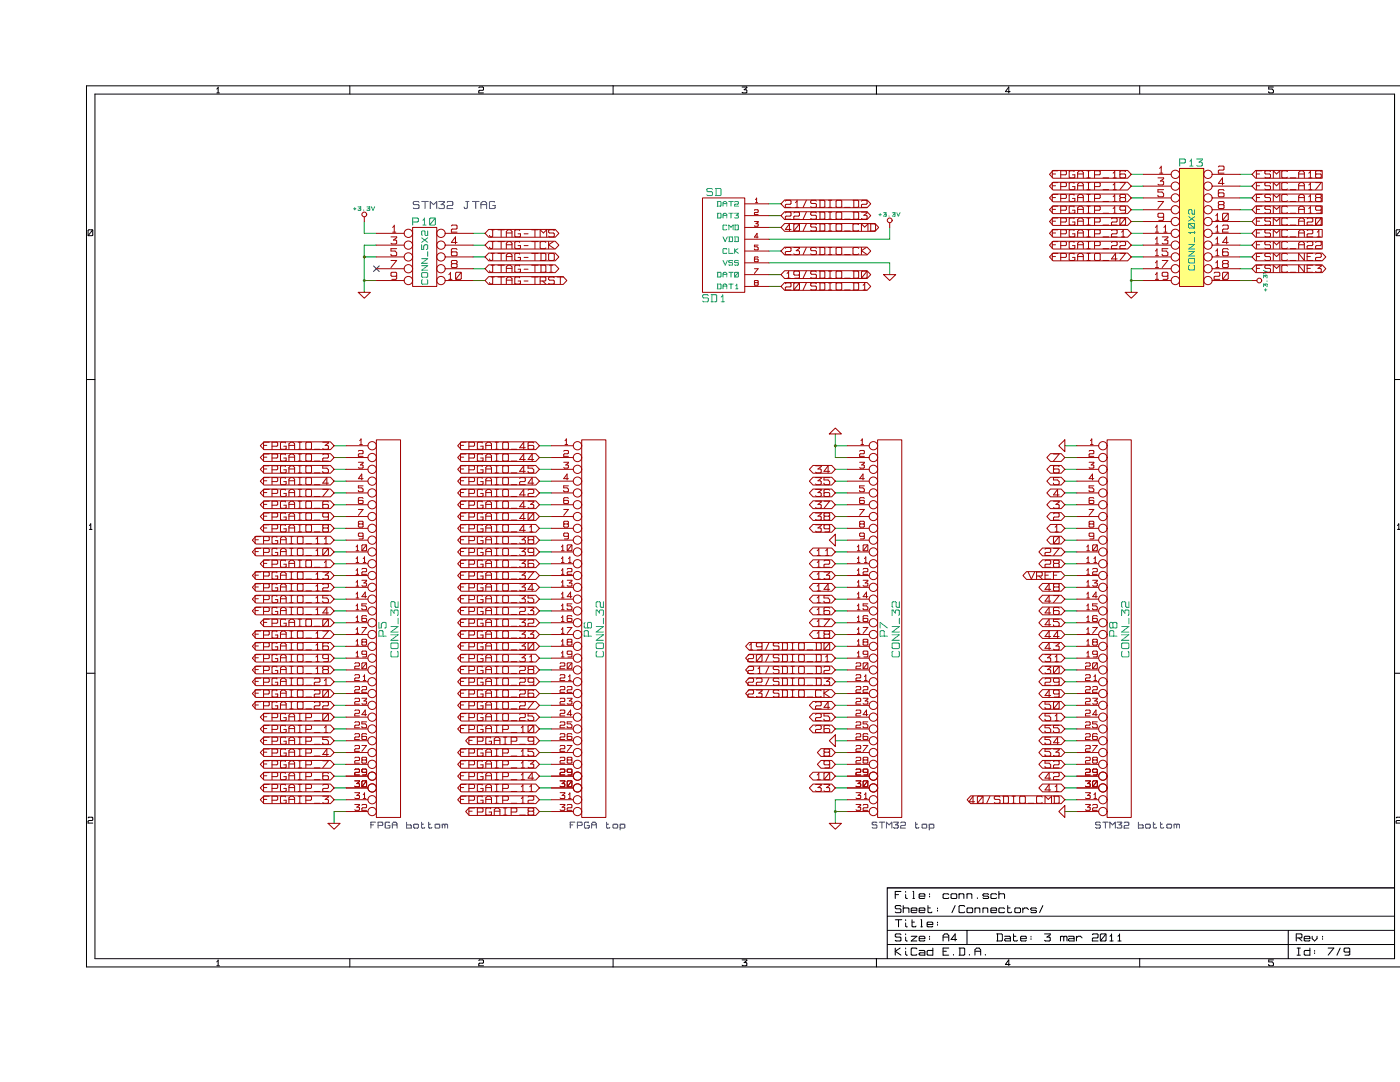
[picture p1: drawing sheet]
<svg xmlns="http://www.w3.org/2000/svg" width="279mm" height="216mm" viewBox="0 0 279 216" stroke-linecap="round" stroke-linejoin="round" font-family="sans-serif">
<g fill="none" stroke="#000" stroke-width=".2">
<path d="M18.9 18.8h259.4v172.5h-259.4zM43.3 18.5h.5M43.5 17.4v1.1M43.5 17.5l-.2 .3M69.8 17.1v1.7M95.6 17.5l.1-.1h.6l.2 .1v.4l-.2 .1h-.6l-.1 .2v.3h.9M122.4 17.1v1.7M148.1 17.4h.9l-.5 .5 .5 .1v.4l-.1 .1-.8-.1M174.9 17.1v1.7M201.6 18.3h-.9l.6-.9v1.1M227.5 17.1v1.7M254.1 17.4h-.9v.4h.7l.2 .2v.4l-.8 .1-.1-.2"/>
<path d="M279.4 17.1h-262.1v175.8h262.1M17.6 46l.1-.1h.7l.1 .1v.9l-.1 .1-.8-.1zM18.5 45.9l-.9 1.1M279.4 45.9h-.6l-.2 .1v.9l.2 .1h.6M279.4 46l-.8 1M17.3 75.7h1.6M278.3 75.7h1.1M17.8 105.6h.6M18.1 104.5v1.1M18.1 104.6l-.3 .3M278.9 105.6h.5M279.2 104.5v1.1"/>
<path d="M279.2 104.6l-.3 .3M17.3 134.3h1.6M278.3 134.3h1.1M17.6 163.2l.1-.1h.7l.1 .1v.4l-.1 .1h-.7l-.1 .2v.3h.9M178.7 178.5h.6M179.8 177.9h-1.1v1.4M180.7 177.9v.1M180.7 178.5v.6l.4 .2M182.2 177.9h.1v1.4M182.2 179.3h.3M183.4 178.8h1.2v-.3l-.2-.2h-.8l-.2 .2v.6l.2 .2h.8l.2-.2M185.5 178.3v.2"/>
<path d="M185.5 178.8v.2M189.3 178.5l-.1-.2h-.8l-.2 .2v.6l.2 .2h.8l.1-.2M189.8 178.5l.2-.2h.8l.1 .2v.6l-.1 .2h-.8l-.2-.2zM191.4 178.5l.2-.2h.6l.2 .2v.8M191.4 178.3v1M193 178.5l.2-.2h.6l.1 .2v.8M193 178.3v1M195.1 179.1v.2M197.3 178.5l-.2-.2h-.8l-.1 .2 .1 .3h.8l.2 .3-.2 .2h-.8l-.1-.2M198.9 178.5l-.2-.2h-.8l-.1 .2v.6l.1 .2h.8l.2-.2M199.3 178.5l.2-.2h.8l.2 .2v.8M199.3 177.9v1.4"/>
<path d="M278.3 177.2h-101.2v14.1M279.4 163.7h-.6l-.2 .2v.3h.8M279.4 163.1h-.6l-.2 .1M43.3 192.7h.5M43.5 191.5v1.2M43.5 191.7l-.2 .2M69.8 191.3v1.6M95.6 191.7l.1-.2h.6l.2 .2v.4l-.2 .1h-.6l-.1 .1v.4h.9M122.4 191.3v1.6M148.1 191.5h.9l-.5 .6 .5 .1v.4l-.1 .1-.8-.1M174.9 191.3v1.6M177.1 182.8h101.2"/>
<path d="M177.1 188.5h101.2M177.1 185.6h101.2M178.7 189.2v1.4M178.7 183.5h1.3M179.3 183.5v1.4M179.6 189.2l-.9 .6 1.1 .8M179.8 186.5l-.2-.1h-.8l-.1 .1v.3l.1 .2h.8l.2 .2v.4l-.2 .2h-.8l-.1-.2M179.8 180.9l-.2-.2h-.8l-.1 .2v.3l.1 .1h.8l.2 .2v.5l-.2 .1h-.8l-.1-.1M180.3 180.7v1.4M180.3 181.3l.1-.1h.8l.2 .1v.8M180.7 187v.6l.4 .2M180.7 183.5v.2"/>
<path d="M180.7 184.2v.6l.4 .1M180.7 186.4v.1M180.7 189.2v.1M180.7 189.8v.6l.4 .2M181.8 186.8h1.2l-1.2 1h1.2M181.8 181.6h1.2v-.3l-.2-.1h-.8l-.2 .1v.7l.2 .1h.8l.2-.1M182 183.5v1.3l.2 .1h.5l.1-.1M182 184h.5M183 189.3l-.2-.1h-.8l-.2 .1v1.1l.2 .2h.8l.2-.2M183.4 187.3h1.2v-.3l-.2-.2h-.8l-.2 .2v.6l.2 .2h.8l.2-.2M183.4 189.6h1l.2 .2v.8h-1l-.2-.2 .2-.3h1M183.4 181.6h1.2v-.3l-.2-.1h-.8l-.2 .1v.7l.2 .1h.8l.2-.1"/>
<path d="M183.8 183.5h.1v1.4M183.8 184.9h.3M185 184.5h1.2v-.3l-.2-.2h-.8l-.2 .2v.6l.2 .1h.8l.2-.1M185.2 180.7v1.3l.2 .1h.5l.1-.1M185.2 181.2h.5M185.5 186.8v.2M185.5 187.3v.2M186.2 189.2v1.4h-1l-.2-.2v-.6l.2-.2h1M187.1 181.2v.1M187.1 181.6v.2M187.1 184v.2M187.1 184.5v.1"/>
<path d="M188.2 187.8v-1.1l.3-.3h.5l.3 .3v1.1M188.2 187h1.1M188.2 189.8h.7M189.3 189.2h-1.1v1.4h1.1M190.3 190.4v.2M190.6 180.7l-.6 1.4M190.9 187.5h-1.1l.8-1.1v1.4M191.4 189.2h1l.1 .1v1.1l-.1 .2h-1M191.6 189.2v1.4M192.5 180.9l-.1-.2h-.8l-.2 .2v1.1l.2 .1h.8l.1-.1M193 181.3l.2-.1h.7l.2 .1v.7l-.2 .1h-.7l-.2-.1zM193 185.6v2.9"/>
<path d="M193.5 190.4v.2M194.6 190.6v-1.1l.3-.3h.5l.3 .3v1.1M194.6 189.8h1.1M194.6 181.2v.9M194.6 181.3l.1-.1h.7l.1 .1v.8M196.2 181.2v.9M196.2 181.3l.1-.1h.7l.1 .1v.8M196.6 190.4v.2M197.8 181.6h1.1v-.3l-.2-.1h-.8l-.1 .1v.7l.1 .1h.8l.2-.1M198.9 186.4h1l.1 .1v1.1l-.1 .2h-1M199.1 186.4v1.4M200.5 181.3l-.2-.1h-.8l-.2 .1v.7l.2 .1h.8l.2-.1"/>
<path d="M200.5 186.8h1l.1 .2v.8h-.9l-.2-.2 .2-.3h.9M201.1 180.7v1.3l.2 .1h.5l.1-.1M201.1 181.2h.5M201.6 192.4h-.9l.6-.9v1.2M202.3 186.4v1.2l.1 .2h.5l.2-.2M202.3 186.8h.4M202.5 181.3l.2-.1h.8l.2 .1v.7l-.2 .1h-.8l-.2-.1zM203.7 187.3h1.1v-.3l-.1-.2h-.8l-.2 .2v.6l.2 .2h.8l.1-.2M204.1 181.5l.4-.3h.4l.4 .3M204.1 181.2v.9M205.8 186.8v.2M205.8 187.3v.2"/>
<path d="M206.8 181.3l-.1-.1h-.8l-.2 .1 .2 .3h.8l.1 .4-.1 .1h-.8l-.2-.1M208.1 180.7l-.6 1.4M208.5 186.4h1.1v.1l-.7 .5h.5l.2 .2v.4l-.2 .2h-.8l-.1-.2M211.6 187l.2-.2h.3l.2 .2M211.6 186.8v1M212.3 187l.2-.2h.3l.1 .2v.8M212.3 187v.8M213.2 186.8h1l.2 .2v.8h-1l-.2-.2 .2-.3h1M214.8 187.2l.4-.4h.4l.4 .4M214.8 186.8v1M218 186.5l.2-.1h.8l.1 .1v.5l-.1 .2h-.8l-.2 .1v.5h1.1M219.6 186.5l.2-.1h.8l.1 .1v1.1l-.1 .2h-.8l-.2-.2z"/>
<path d="M220.7 186.4l-1.1 1.4M221.5 187.8h.7M221.8 186.4v1.4M221.8 186.5l-.3 .3M223.1 187.8h.6M223.4 186.4v1.4M223.4 186.5l-.3 .3M227.5 191.3v1.6M254.1 191.5h-.9v.4h.7l.2 .3v.4l-.8 .1-.1-.3M257.1 185.6v5.7M258.7 187.2h1l.1-.2v-.5l-.1-.1h-1v1.4M258.9 190.6h.6"/>
<path d="M258.9 189.2h.6M259.2 187.2l.6 .6M259.2 189.2v1.4M260.3 187.3h1.1v-.3l-.2-.2h-.7l-.2 .2v.6l.2 .2h.7l.2-.2M261.4 189.2v1.4h-.9l-.2-.2v-.6l.2-.2h.9M261.9 186.8v.5l.5 .5 .4-.5v-.5M262.4 189.6v.2M262.4 190.1v.2M263.9 186.8v.2M263.9 187.3v.2M265.1 189.2h1.1l-1.1 1.4M267.5 189.2l-.7 1.4"/>
<path d="M269.4 189.8l-.2 .2h-.8l-.2-.2v-.5l.2-.1h.8l.2 .1v1.1l-.2 .2h-.8"/>
</g>
<path d="M204.9 114.1h6.9l.7 .7-.7 .8h-6.9l-.8-.8zM205.2 114.1l.6 1.4 .7-1.4M206.9 114.9h.9l.2-.1v-.5l-.2-.2h-.9v1.4M207.4 114.9l.6 .6M208.6 114.8h.6M209.7 114.1h-1.1v1.4h1.1M210.2 114.8h.7M211.4 114.1h-1.2v1.4" fill="none" stroke="#a00000" stroke-width=".2"/>
<circle cx="72.7" cy="56" r=".19" fill="#00a000"/>
<g fill="none" stroke="#00a000" stroke-width=".2">
<path d="M225.8 37.1h2.4M72.7 56h2.4M75.1 48.9h-2.4v9.4M225.8 53.6v4.7M225.8 46.6h2.4M225.8 41.9h2.4"/>
<circle cx="72.7" cy="56" r=".19"/>
</g>
<circle cx="225.8" cy="56" r=".19" fill="#00a000"/>
<g fill="none" stroke="#00a000" stroke-width=".2">
<path d="M247.5 37.1h2.4M247.5 34.8h2.4M247.5 39.5h2.4M177.6 45.4v2.3h-24.1M225.8 53.6h2.4M225.8 56h2.4M247.5 53.6h2.4M247.5 48.9h2.4M247.5 44.2h2.4M247.5 41.9h2.4M247.5 46.6h2.4M247.5 56h2.4"/>
<path d="M66.7 96h2.4M66.7 88.9h2.4M66.7 98.4h2.4M66.7 91.3h2.4M66.7 93.7h2.4M107.7 96h2.4M107.7 88.9h2.4M107.7 98.4h2.4M107.7 91.3h2.4M107.7 93.7h2.4M166.7 98.4h2.4M166.7 86.6v4.7h2.4"/>
<path d="M212.5 88.9h2.4M66.7 100.7h2.4M66.7 107.8h2.4M66.7 110.1h2.4M66.7 103.1h2.4M66.7 105.4h2.4M66.7 117.2h2.4M66.7 119.6h2.4M66.7 112.5h2.4M66.7 114.8h2.4M107.7 100.7h2.4M107.7 107.8h2.4"/>
<path d="M107.7 110.1h2.4M107.7 103.1h2.4M107.7 105.4h2.4M107.7 117.2h2.4M107.7 119.6h2.4M107.7 112.5h2.4M107.7 114.8h2.4M212.5 114.8h2.4M66.7 121.9h2.4M66.7 138.4h2.4M66.7 133.7h2.4M66.7 136h2.4"/>
<path d="M66.7 129h2.4M66.7 131.3h2.4M66.7 124.3h2.4M66.7 126.6h2.4M107.7 121.9h2.4M107.7 138.4h2.4M107.7 133.7h2.4M107.7 136h2.4M107.7 129h2.4M107.7 131.3h2.4M107.7 124.3h2.4M107.7 126.6h2.4"/>
<path d="M66.7 143.1h2.4M66.7 140.7h2.4M66.7 154.9h2.4M66.7 147.8h2.4M66.7 145.5h2.4M66.7 157.2h2.4M66.7 159.6h2.4M66.7 152.5h2.4M107.7 143.1h2.4M107.7 140.7h2.4M107.7 150.2h2.4M107.7 154.9h2.4"/>
<path d="M107.7 147.8h2.4M107.7 145.5h2.4M107.7 157.2h2.4M107.7 159.6h2.4M107.7 152.5h2.4M107.7 161.9h2.4"/>
<circle cx="225.8" cy="56" r=".19"/>
</g>
<circle cx="166.7" cy="88.9" r=".19" fill="#00a000"/>
<g fill="none" stroke="#00a000" stroke-width=".2">
<path d="M166.7 88.9h2.4"/>
<circle cx="166.7" cy="88.9" r=".19"/>
</g>
<circle cx="166.7" cy="161.9" r=".19" fill="#00a000"/>
<g fill="none" stroke="#00a000" stroke-width=".2">
<path d="M225.8 34.8h2.4M225.8 39.5h2.4M72.7 44.2v2.4h2.4M72.7 51.3h2.4M94.4 46.6h2.4M94.4 53.6h2.4M94.4 48.9h2.4M94.4 56h2.4M94.4 51.3h2.4M153.5 40.7h2.4M153.5 43h2.4M153.5 45.4h2.4"/>
<path d="M153.5 50.1h2.4M153.5 54.8h2.4M153.5 57.2h2.4M153.5 52.4h24.1v2.4M225.8 48.9h2.4M225.8 51.3h2.4M225.8 44.2h2.4M247.5 51.3h2.4M166.7 96h2.4M166.7 93.7h2.4M212.5 96h2.4M212.5 91.3h2.4"/>
<path d="M212.5 93.7h2.4M212.5 98.4h2.4M166.7 105.4h2.4M166.7 100.7h2.4M166.7 103.1h2.4M166.7 107.8h2.4M166.7 112.5h2.4M166.7 110.1h2.4M166.7 117.2h2.4M166.7 114.8h2.4M166.7 119.6h2.4M212.5 105.4h2.4"/>
<path d="M212.5 100.7h2.4M212.5 103.1h2.4M212.5 107.8h2.4M212.5 112.5h2.4M212.5 110.1h2.4M212.5 117.2h2.4M212.5 119.6h2.4M166.7 138.4h2.4M166.7 133.7h2.4M166.7 136h2.4M166.7 131.3h2.4M166.7 126.6h2.4"/>
<path d="M166.7 121.9h2.4M166.7 124.3h2.4M166.7 129h2.4M212.5 138.4h2.4M212.5 133.7h2.4M212.5 136h2.4M212.5 131.3h2.4M212.5 126.6h2.4M212.5 121.9h2.4M212.5 124.3h2.4M212.5 129h2.4M66.7 150.2h2.4"/>
<path d="M166.7 143.1h2.4M166.7 147.8h2.4M166.7 150.2h2.4M166.7 154.9h2.4M166.7 152.5h2.4M166.7 145.5h2.4M166.7 140.7h2.4M166.7 157.2h2.4M169.1 159.6h-2.4v4.7M212.5 159.6h2.4M212.5 143.1h2.4M212.5 147.8h2.4"/>
<path d="M212.5 150.2h2.4M212.5 154.9h2.4M212.5 152.5h2.4M212.5 145.5h2.4M212.5 140.7h2.4M212.5 157.2h2.4M69.1 161.9h-2.4v2.4M166.7 161.9h2.4M212.5 161.9h2.4"/>
<circle cx="166.7" cy="161.9" r=".19"/>
</g>
<circle cx="72.7" cy="51.3" r=".19" fill="#00a000"/>
<circle cx="72.7" cy="51.3" r=".19" fill="none" stroke="#00a000" stroke-width=".2"/>
<path d="M74.5 53.1l1.2 1.1M75.7 53.1l-1.2 1.1" fill="none" stroke="#0000c0" stroke-width=".2"/>
<g fill="none" stroke="#a00000" stroke-width=".2">
<path d="M75.1 56h5.6M75.1 53.6h5.6M75.1 51.3h5.6M75.1 48.9h5.6M75.1 46.6h5.6M78 52h1.2l-1.2 1.4M78 47.3h1.2v.1l-.7 .5h.5l.2 .2v.4l-.2 .2h-.8l-.2-.2M78.4 46.3h.6M78.7 44.9v1.4M78.7 45.1l-.3 .3M79.2 55l-.2 .1h-.8l-.2-.1v-.5l.2-.2h.8l.2 .2v1.1l-.2 .1h-.8M79.2 49.6h-1.2v.5h.8l.4 .3v.5l-.2 .1h-.8l-.2-.3"/>
<path d="M82.3 45.4h4.9v11.8h-4.9zM88.9 56h5.5M88.9 53.6h5.5M88.9 51.3h5.5M88.9 48.9h5.5M88.9 46.6h5.5M89.6 55.7h.6M89.9 54.3v1.4M89.9 54.5l-.3 .3M90.1 45.1l.2-.2h.7l.2 .2v.4l-.2 .2h-.7l-.2 .2v.4h1.1M90.3 52.6l-.2 .2v.4l.2 .2h.7l.2-.2v-.4l-.2-.2M90.3 52.6l-.2-.2v-.3l.2-.1h.7l.2 .1v.3l-.2 .2"/>
<path d="M90.3 52.6h.7M90.9 54.5l.2-.2h.8l.2 .2v1.1l-.2 .1h-.8l-.2-.1zM91.2 48.4h-1.1l.8-1.1v1.4M91.2 49.8l-.2-.2h-.7l-.2 .2v1.1l.2 .1h.7l.2-.1v-.5l-.2-.1h-.7l-.2 .1M92.1 54.3l-1.2 1.4M224.6 58.3h2.4l-1.2 1.2zM249.9 56h.9"/>
<circle cx="81.5" cy="46.6" r=".84"/>
<circle cx="81.5" cy="53.6" r=".84"/>
<circle cx="81.5" cy="48.9" r=".84"/>
<circle cx="81.5" cy="56" r=".84"/>
<circle cx="81.5" cy="51.3" r=".84"/>
<circle cx="88" cy="46.6" r=".84"/>
<circle cx="88" cy="53.6" r=".84"/>
<circle cx="88" cy="48.9" r=".84"/>
<circle cx="88" cy="56" r=".84"/>
<circle cx="88" cy="51.3" r=".84"/>
<circle cx="251.3" cy="56" r=".48"/>
</g>
<g fill="none" stroke="#00a0a0" stroke-width=".2">
<path d="M82.4 44.3h.9l.2-.2v-.4l-.2-.2h-.9v1.4M84.2 48.8v1h.4v-.7l.2-.3h.4l.2 .8-.3 .2M84.2 54.5l.1-.1h.9l.2 .8-.2 .1h-.9l-.1-.1zM84.2 53h1.2l-1.2 .9h1.2M84.2 51.6h1.2l-1.2 .9h1.2M84.2 47.5l1.2 .9M84.3 55.8l-.1 .1v.7l.1 .1h.9l.2-.1-.2-.8M84.4 44.9h.6M84.7 43.5v1.4M84.7 43.7l-.3 .3M85.4 46.1v.9l-.6-.2-.1-.7h-.4l-.1 .1v.6l.1 .2M85.4 50.2v1"/>
<path d="M85.4 47.5l-1.2 .9M85.7 43.7l.2-.2h.8l.2 .2v1.1l-.2 .1h-.8l-.2-.1zM86.9 43.5l-1.2 1.4M252.2 55.5v-.6l.3 .3 .1-.3h.2v.6M252.2 57.2v-.5l.3 .3 .1-.3h.2v.5M252.2 54l.7 .3-.7 .3M252.3 57.8h.5M252.6 57.6v.5M252.8 56.1h.1"/>
</g>
<path d="M235.4 33.6h4.8v23.6h-4.8z" fill="#ffff80"/>
<g fill="none" stroke="#a00000" stroke-width=".2">
<path d="M140.2 39.5h8.4v18.8h-8.4zM151 39.5v.9M151 39.6l-.2 .2M156.6 39.9h16.5l.7 .8-.7 .7h-16.5l-.7-.7zM159.1 40v1.4M160.9 40l-.6 1.4M163.5 40h.9l.2 .1v1.1l-.2 .2h-.9M163.6 40v1.4M165.3 40h.7M165.6 40v1.4M170.2 40h1l.2 .1v1.1l-.2 .2h-1M170.4 40v1.4"/>
<path d="M210 39.4h.7M210 37.1h.7M210 34.7h.7M210.2 38.7h14.8l.8 .8-.8 .8h-14.8l-.8-.8zM210.2 36.4h14.8l.8 .7-.8 .8h-14.8l-.8-.8zM210.2 34h14.8l.8 .8-.8 .8h-14.8l-.8-.8zM211.1 34.1h-1.1v1.4M211.1 36.4h-1.1v1.4M211.1 38.8h-1.1v1.4M211.7 34.9h1l.1-.2v-.5l-.1-.1h-1v1.4M211.7 37.2h1l.1-.1v-.5l-.1-.2h-1v1.4M211.7 39.6h1l.1-.2v-.4l-.1-.2h-1v1.4"/>
<path d="M214.3 39v-.2h-.8l-.1 .2v1.1l.1 .1h.8l.2-.1v-.5h-.5M214.3 36.6v-.2h-.8l-.1 .2v1.1l.1 .1h.8l.2-.1v-.5h-.5M214.3 34.2v-.1h-.8l-.1 .1v1.2l.1 .1h.8l.2-.1v-.5h-.5M215.1 35.5v-1.1l.3-.3h.5l.3 .3v1.1M215.1 37.8v-1l.3-.4h.5l.3 .4v1M215.1 39.4h1.1M215.1 37.1h1.1M215.1 34.7h1.1M216.9 37.8h.7M216.9 35.5h.7M216.9 38.8h.7M216.9 36.4h.7"/>
<path d="M216.9 34.1h.7M217.2 34.1v1.4M217.2 36.4v1.4M217.2 38.8v1.4M218.4 34.9h1l.2-.2v-.5l-.2-.1h-1v1.4M218.4 37.2h1l.2-.1v-.5l-.2-.2h-1v1.4M218.4 39.6h1l.2-.2v-.4l-.2-.2h-1v1.4M220.1 37.8h1.2M220.1 35.5h1.2M222.2 37.8h.6M222.2 35.5h.6M222.5 39l-.3 .3"/>
<path d="M222.5 36.6l-.3 .3M222.5 34.2l-.3 .4M222.5 34.1v1.4M222.5 36.4v1.4M222.5 38.8v1.4M223.5 36.4h1.1l-1.1 1.4M223.7 39.4l-.2 .2v.5l.2 .1h.8l.1-.1v-.5l-.1-.2M223.7 39.4l-.2-.1v-.3l.2-.2h.8l.1 .2v.3l-.1 .1M223.7 39.4h.8M224.6 34.2l-.1-.1h-.8l-.2 .1v1.2l.2 .1h.8l.1-.1v-.5l-.1-.2h-.8l-.2 .2M228.2 39.5h5.5M228.2 37.1h5.5"/>
<path d="M228.2 34.8h5.5M231.1 35.5h1.1v.2l-.6 .4h.5l.1 .2v.5l-.1 .1h-.8l-.2-.1M231.4 34.6h.7M231.7 33.1v1.5M231.7 33.3l-.3 .3M232.2 37.8h-1.1v.5h.8l.3 .3v.5l-.1 .2h-.8l-.2-.3M235.4 33.6h4.8v23.6h-4.8zM241.9 39.5h5.6M241.9 37.1h5.6M241.9 34.8h5.6M243.1 33.3l.2-.2h.8l.2 .2v.5l-.2 .1h-.8l-.2 .2v.5h1.2M244.3 36.6h-1.2l.9-1.1v1.4"/>
<path d="M244.3 38l-.2-.2h-.8l-.2 .2v1.1l.2 .2h.8l.2-.2v-.5l-.2-.1h-.8l-.2 .1M250.6 36.4h13.3v1.5h-13.3l-.7-.8zM250.6 34h13.3v1.6h-13.3l-.7-.8zM250.6 38.7h13.3v1.6h-13.3l-.7-.8zM250.7 39.4h.7M250.7 37.1h.7M250.7 34.7h.7M251.9 38.8h-1.2v1.4M251.9 36.4h-1.2v1.4M251.9 34.1h-1.2v1.4M253.6 39l-.2-.2h-.8l-.2 .2v.3l.2 .1h.8l.2 .2v.5l-.2 .1h-.8l-.2-.1M253.6 36.6l-.2-.2h-.8l-.2 .2v.3l.2 .2h.8l.2 .1v.5l-.2 .1h-.8l-.2-.1"/>
<path d="M253.6 34.2l-.2-.1h-.8l-.2 .1v.4l.2 .1h.8l.2 .2v.5l-.2 .1h-.8l-.2-.1M254.1 35.5v-1.4l.7 .6 .6-.6v1.4M254.1 37.8v-1.4l.7 .7 .6-.7v1.4M256.9 39l-.1-.2h-.8l-.2 .2v1.1l.2 .1h.8l.1-.1M256.9 36.6l-.1-.2h-.8l-.2 .2v1.1l.2 .1h.8l.1-.1M256.9 34.2l-.1-.1h-.8l-.2 .1v1.2l.2 .1h.8l.1-.1M257.5 37.8h1.1M257.5 35.5h1.1M259.2 39.4h1.1M259.2 37.8v-1l.3-.4h.5l.3 .4v1M259.2 37.1h1.1M259.2 35.5v-1.1l.3-.3h.5l.3 .3v1.1"/>
<path d="M259.2 34.7h1.1M261.2 37.8h.6M261.2 35.5h.6M261.5 34.1v1.4M261.5 36.4v1.4M261.5 38.8v1.4M261.5 36.6l-.3 .3M261.5 34.2l-.3 .4M261.5 39l-.3 .3M262.6 36.4h1.1l-1.1 1.4M262.7 39.4l-.1 .2v.5l.1 .1h.8l.2-.1v-.5l-.2-.2M262.7 39.4l-.1-.1v-.3l.1-.2h.8l.2 .2v.3l-.2 .1"/>
<path d="M262.7 39.4h.8M263.7 34.2l-.2-.1h-.8l-.1 .1v1.2l.1 .1h.8l.2-.1v-.5l-.2-.2h-.8l-.1 .2M71.5 58.3h2.4l-1.2 1.2zM72.7 43.3v.9M97.5 48.1h13.3l.7 .8-.7 .8h-13.3l-.7-.8zM97.5 52.8h13.3l.7 .8-.7 .8h-13.3l-.7-.8zM97.5 50.5h13.3l.7 .8-.7 .7h-13.3l-.7-.7zM97.5 45.8h13.3l.7 .8-.7 .7h-13.3l-.7-.7zM97.5 55.2h14.9l.7 .8-.7 .8h-14.9l-.7-.8zM98 50.6h.6M98 48.2h.6M98 45.9h.6"/>
<path d="M98 52.9h.6M98 55.3h.6M98.3 52.9v1.3l-.5 .1-.1-.3M98.3 50.6v1.2l-.5 .2-.1-.3M98.3 48.2v1.3l-.5 .1-.1-.3M98.3 45.9v1.2l-.5 .2-.1-.3M98.3 55.3v1.2l-.5 .2-.1-.3M99.4 50.6h1.3M99.4 48.2h1.3M99.4 45.9h1.3M99.4 52.9h1.3M99.4 55.3h1.3"/>
<path d="M100 45.9v1.4M100 48.2v1.4M100 50.6v1.4M100 52.9v1.4M100 55.3v1.4M101 52v-1.1l.4-.3h.5l.3 .3v1.1M101 51.2h1.2M101 49.6v-1.1l.4-.3h.5l.3 .3v1.1M101 48.8h1.2M101 47.3v-1.1l.4-.3h.5l.3 .3v1.1M101 46.5h1.2M101 54.3v-1.1l.4-.3h.5l.3 .3v1.1"/>
<path d="M101 53.6h1.2M101 56.7v-1.1l.4-.3h.5l.3 .3v1.1M101 55.9h1.2M103.7 53.1v-.2h-.8l-.2 .2v1.1l.2 .1h.8l.2-.1v-.5h-.5M103.7 50.7v-.1h-.8l-.2 .1v1.1l.2 .2h.8l.2-.2v-.4h-.5M103.7 48.4v-.2h-.8l-.2 .2v1.1l.2 .1h.8l.2-.1v-.5h-.5M103.7 46v-.1h-.8l-.2 .1v1.1l.2 .2h.8l.2-.2v-.4h-.5M103.7 55.4v-.1h-.8l-.2 .1v1.1l.2 .2h.8l.2-.2v-.4h-.5M104.6 51.4h.8M104.6 49h.8M104.6 46.7h.8M104.6 53.7h.8"/>
<path d="M104.6 56.1h.8M106.1 50.6h1.3M106.1 48.2h1.3M106.1 45.9h1.3M106.1 52.9h1.3M106.1 55.3h1.3M106.8 45.9v1.4M106.8 48.2v1.4M106.8 50.6v1.4M106.8 52.9v1.4M106.8 55.3v1.4M107.8 52.9h1l.1 .2v1.1l-.1 .1h-1"/>
<path d="M107.8 50.6h1l.1 .1v1.1l-.1 .2h-1M107.8 47.3v-1.4l.6 .6 .7-.6v1.4M107.8 56.1h1l.1-.2v-.5l-.1-.1h-1v1.4M108 50.6v1.4M108 52.9v1.4M108.3 56.1l.6 .6M108.9 48.4l-.1-.2h-.8l-.2 .2v1.1l.2 .1h.8l.1-.1M109.5 50.7l.2-.1h.8l.1 .1v1.1l-.1 .2h-.8l-.2-.2zM109.5 48.2v1.4M109.7 54.3h.6M109.7 52.9h.6M110 52.9v1.4"/>
<path d="M110.5 48.2l-1 .6 1.1 .8M110.6 46l-.1-.1h-.8l-.2 .1v.3l.2 .2h.8l.1 .2v.4l-.1 .2h-.8l-.2-.2M110.6 55.4l-.1-.1h-.8l-.2 .1v.3l.2 .2h.8l.1 .2v.4l-.1 .2h-.8l-.2-.2M111.2 55.3h1.3M111.8 55.3v1.4M148.6 50.1h4.9M148.6 57.2h4.9M148.6 54.8h4.9M148.6 52.4h4.9M148.6 47.7h4.9M148.6 45.4h4.9M148.6 43h4.9"/>
<path d="M148.6 40.7h4.9M150.6 53.6h.7l-.7 1M150.6 44.2h.7l-.4 .4h.3l.1 .5h-.7M150.6 42l.6-.1 .1 .4-.6 .1-.1 .4h.7M150.7 56.4v-.4h.5v.4M150.7 56.4v.5h.5v-.5M150.7 56.4h.5M150.8 40.4h.4M151.3 51.4l-.1-.1-.6 .1v.7l.6 .1v-.5l-.6 .1M151.3 48.9h-.7v.3h.5l.2 .3v.3l-.6 .1-.1-.2M151.3 47.3h-.7l.5-.7v.9M156.6 56.4h16.5l.7 .8-.7 .7h-16.5l-.7-.7z"/>
<path d="M156.6 54h16.5l.7 .8-.7 .8h-16.5l-.7-.8zM156.6 49.3h16.5l.7 .8-.7 .8h-16.5l-.7-.8zM156.6 44.6h18l.8 .8-.8 .8h-18l-.7-.8zM156.6 42.3h16.5l.7 .7-.7 .8h-16.5l-.7-.8zM156.7 40.1l.2-.1h.8l.2 .1v.5l-.2 .2h-.8l-.2 .1v.5h1.2M156.7 42.5l.2-.2h.8l.2 .2v.5l-.2 .1h-.8l-.2 .2v.4h1.2M156.7 49.5l.2-.1h.8l.2 .1v.5l-.2 .2h-.8l-.2 .1v.5h1.2M156.7 56.6l.2-.2h.8l.2 .2v.5l-.2 .1h-.8l-.2 .2v.5h1.2M157.1 55.5h.6M157.4 54.1v1.4M157.4 54.3l-.3 .3M157.9 45.8h-1.2l.9-1.1v1.4"/>
<path d="M158.4 56.6l.2-.2h.8l.2 .2v1.1l-.2 .2h-.8l-.2-.2zM158.4 44.8l.2-.1h.8l.2 .1v1.1l-.2 .2h-.8l-.2-.2zM158.4 42.5l.2-.2h.8l.2 .2v.5l-.2 .1h-.8l-.2 .2v.4h1.2M158.4 49.4h1.2v.1l-.7 .5h.5l.2 .2v.5l-.2 .1h-.8l-.2-.1M158.8 41.4h.6M159.1 40.1l-.3 .3M159.6 54.7l-.2 .2h-.8l-.2-.2v-.4l.2-.2h.8l.2 .2v1.1l-.2 .1h-.8M159.6 56.4l-1.2 1.5M159.6 44.7l-1.2 1.4M160.9 56.4l-.6 1.5M160.9 54.1l-.6 1.4M160.9 49.4l-.6 1.4"/>
<path d="M160.9 44.7l-.6 1.4M160.9 42.3l-.6 1.4M162.9 40.1l-.1-.1h-.8l-.2 .1v.3l.2 .2h.8l.1 .2v.4l-.1 .2h-.8l-.2-.2M162.9 44.8l-.1-.1h-.8l-.2 .1v.3l.2 .2h.8l.1 .2v.4l-.1 .2h-.8l-.2-.2M162.9 42.5l-.1-.2h-.8l-.2 .2v.3l.2 .2h.8l.1 .1v.5l-.1 .1h-.8l-.2-.1M162.9 49.5l-.1-.1h-.8l-.2 .1v.4l.2 .1h.8l.1 .2v.5l-.1 .1h-.8l-.2-.1M162.9 54.3l-.1-.2h-.8l-.2 .2v.3l.2 .1h.8l.1 .2v.5l-.1 .1h-.8l-.2-.1M162.9 56.6l-.1-.2h-.8l-.2 .2v.3l.2 .2h.8l.1 .1v.5l-.1 .2h-.8l-.2-.2M163.5 49.4h.9l.2 .1v1.2l-.2 .1h-.9M163.5 56.4h.9l.2 .2v1.1l-.2 .2h-.9M163.5 42.3h.9l.2 .2v1.1l-.2 .1h-.9M163.5 44.7h.9l.2 .1v1.1l-.2 .2h-.9"/>
<path d="M163.5 54.1h.9l.2 .2v1.1l-.2 .1h-.9M163.6 42.3v1.4M163.6 44.7v1.4M163.6 49.4v1.4M163.6 54.1v1.4M163.6 56.4v1.5M165.3 57.9h.7M165.3 56.4h.7M165.3 55.5h.7M165.3 54.1h.7M165.3 50.8h.7M165.3 49.4h.7"/>
<path d="M165.3 44.7h.7M165.3 46.1h.7M165.3 43.7h.7M165.3 42.3h.7M165.3 41.4h.7M165.6 42.3v1.4M165.6 44.7v1.4M165.6 49.4v1.4M165.6 54.1v1.4M165.6 56.4v1.5M166.9 44.8l.1-.1h.8l.2 .1v1.1l-.2 .2h-.8l-.1-.2zM166.9 42.5l.1-.2h.8l.2 .2v1.1l-.2 .1h-.8l-.1-.1z"/>
<path d="M166.9 49.5l.1-.1h.8l.2 .1v1.2l-.2 .1h-.8l-.1-.1zM166.9 54.3l.1-.2h.8l.2 .2v1.1l-.2 .1h-.8l-.1-.1zM166.9 40.1l.1-.1h.8l.2 .1v1.1l-.2 .2h-.8l-.1-.2zM166.9 56.6l.1-.2h.8l.2 .2v1.1l-.2 .2h-.8l-.1-.2zM168.5 57.9h1.2M168.5 55.5h1.2M168.5 50.8h1.2M168.5 46.1h1.2M168.5 43.7h1.2M168.5 41.4h1.2M170.2 56.4h1l.2 .2v1.1l-.2 .2h-1M170.2 42.3h1l.2 .2v1.1l-.2 .1h-1"/>
<path d="M170.2 54.1h1l.2 .2v1.1l-.2 .1h-1M170.4 42.3v1.4M170.4 54.1v1.4M170.4 56.4v1.5M171.4 49.5l-.2-.1h-.8l-.2 .1v1.2l.2 .1h.8l.2-.1M171.4 44.8l-.2-.1h-.8l-.2 .1v1.1l.2 .2h.8l.2-.2M171.9 42.3h1.2v.2l-.7 .5h.5l.2 .1v.5l-.2 .1h-.8l-.2-.1M171.9 40.1l.2-.1h.8l.2 .1v.5l-.2 .2h-.8l-.2 .1v.5h1.2M171.9 54.3l.2-.2h.8l.2 .2v1.1l-.2 .1h-.8l-.2-.1zM171.9 46.1v-1.4l.7 .6 .6-.6v1.4M171.9 49.4v1.4M172.3 57.9h.6"/>
<path d="M172.6 56.4v1.5M172.6 56.6l-.3 .3M172.9 49.4l-1 .6 1.2 .8M173.1 54.1l-1.2 1.4M173.6 44.7h1l.1 .1v1.1l-.1 .2h-1M173.8 44.7v1.4M176.4 54.8h2.4l-1.2 1.2zM177.6 44.4v1M210 51.2h.7M210 48.8h.7M210 46.5h.7M210 44.1h.7"/>
<path d="M210 41.8h.7M210.2 50.5h14.8l.8 .8-.8 .7h-14.8l-.8-.7zM210.2 48.1h14.8l.8 .8-.8 .8h-14.8l-.8-.8zM210.2 45.8h14.8l.8 .8-.8 .7h-14.8l-.8-.7zM210.2 43.4h14.8l.8 .8-.8 .8h-14.8l-.8-.8zM210.2 41.1h14.8l.8 .8-.8 .7h-14.8l-.8-.7zM211.1 41.1h-1.1v1.5M211.1 43.5h-1.1v1.4M211.1 45.9h-1.1v1.4M211.1 48.2h-1.1v1.4M211.1 50.6h-1.1v1.4M211.7 51.4h1l.1-.2v-.5l-.1-.1h-1v1.4"/>
<path d="M211.7 41.9h1l.1-.1v-.5l-.1-.2h-1v1.5M211.7 44.3h1l.1-.2v-.4l-.1-.2h-1v1.4M211.7 46.7h1l.1-.2v-.5l-.1-.1h-1v1.4M211.7 49h1l.1-.2v-.4l-.1-.2h-1v1.4M214.3 50.7v-.1h-.8l-.1 .1v1.1l.1 .2h.8l.2-.2v-.4h-.5M214.3 48.4v-.2h-.8l-.1 .2v1.1l.1 .1h.8l.2-.1v-.5h-.5M214.3 43.7v-.2h-.8l-.1 .2v1.1l.1 .1h.8l.2-.1v-.5h-.5M214.3 41.3v-.2h-.8l-.1 .2v1.1l.1 .2h.8l.2-.2v-.5h-.5M214.3 46v-.1h-.8l-.1 .1v1.1l.1 .2h.8l.2-.2v-.4h-.5M215.1 52v-1.1l.3-.3h.5l.3 .3v1.1M215.1 51.2h1.1M215.1 40.2v-1.1l.3-.3h.5l.3 .3v1.1"/>
<path d="M215.1 42.6v-1.1l.3-.4h.5l.3 .4v1.1M215.1 44.9v-1.1l.3-.3h.5l.3 .3v1.1M215.1 47.3v-1.1l.3-.3h.5l.3 .3v1.1M215.1 49.6v-1.1l.3-.3h.5l.3 .3v1.1M215.1 48.8h1.1M215.1 46.5h1.1M215.1 44.1h1.1M215.1 41.8h1.1M216.9 52h.7M216.9 49.6h.7M216.9 44.9h.7M216.9 42.6h.7"/>
<path d="M216.9 40.2h.7M216.9 47.3h.7M216.9 50.6h.7M216.9 48.2h.7M216.9 45.9h.7M216.9 43.5h.7M216.9 41.1h.7M217.2 41.1v1.5M217.2 43.5v1.4M217.2 45.9v1.4M217.2 48.2v1.4M217.2 50.6v1.4"/>
<path d="M218.4 50.7l.2-.1h.8l.2 .1v1.1l-.2 .2h-.8l-.2-.2zM218.4 46.7h1l.2-.2v-.5l-.2-.1h-1v1.4M218.4 41.9h1l.2-.1v-.5l-.2-.2h-1v1.5M218.4 44.3h1l.2-.2v-.4l-.2-.2h-1v1.4M218.4 49h1l.2-.2v-.4l-.2-.2h-1v1.4M220.1 52h1.2M220.1 49.6h1.2M220.1 44.9h1.2M220.1 42.6h1.2M220.1 40.2h1.2M220.1 47.3h1.2M221.8 48.4l.2-.2h.8l.1 .2v.4l-.1 .2h-.8l-.2 .1v.5h1.1"/>
<path d="M221.8 43.7l.2-.2h.8l.1 .2v.4l-.1 .2h-.8l-.2 .1v.5h1.1M221.8 46l.2-.1h.8l.1 .1v.5l-.1 .2h-.8l-.2 .1v.5h1.1M222.2 42.6h.6M222.2 40.2h.6M222.5 41.3l-.3 .3M222.5 41.1v1.5M222.9 51.7h-1.1l.8-1.1v1.4M223.5 48.4l.2-.2h.8l.1 .2v.4l-.1 .2h-.8l-.2 .1v.5h1.1M223.5 43.7l.2-.2h.8l.1 .2v1.1l-.1 .1h-.8l-.2-.1zM223.5 50.6h1.1l-1.1 1.4M223.8 47.3h.7M224.2 45.9v1.4"/>
<path d="M224.2 46l-.4 .3M224.6 41.8l-.1 .1h-.8l-.2-.1v-.5l.2-.2h.8l.1 .2v1.1l-.1 .2h-.8M224.6 43.5l-1.1 1.4M228.2 56h5.5M228.2 53.6h5.5M228.2 51.3h5.5M228.2 48.9h5.5M228.2 46.6h5.5M228.2 44.2h5.5M228.2 41.9h5.5M230.6 55.7h.6M230.6 53.4h.6"/>
<path d="M230.6 51h.6M230.6 48.7h.6M230.6 46.3h.6M230.9 54.5l-.3 .3M230.9 44.9v1.4M230.9 47.3v1.4M230.9 49.6v1.4M230.9 52v1.4M230.9 54.3v1.4M230.9 52.1l-.3 .3M230.9 49.8l-.3 .3M230.9 47.4l-.3 .3"/>
<path d="M230.9 45.1l-.3 .3M231.1 40.2h1.1l-1.1 1.4M231.9 52h1.2l-1.2 1.4M231.9 47.3h1.2v.1l-.7 .5h.5l.2 .2v.4l-.2 .2h-.8l-.2-.2M232.2 43.2l-.1 .2h-.8l-.2-.2v-.5l.2-.1h.8l.1 .1v1.1l-.1 .2h-.8M232.3 46.3h.6M232.6 44.9v1.4M232.6 45.1l-.3 .3M233.1 55l-.2 .1h-.8l-.2-.1v-.5l.2-.2h.8l.2 .2v1.1l-.2 .1h-.8M233.1 49.6h-1.2v.5h.9l.3 .3v.5l-.2 .1h-.8l-.2-.3M241.9 56h5.6M241.9 53.6h5.6"/>
<path d="M241.9 51.3h5.6M241.9 48.9h5.6M241.9 46.6h5.6M241.9 44.2h5.6M241.9 41.9h5.6M242.3 54.5l.2-.2h.8l.1 .2v.5l-.1 .1h-.8l-.2 .2v.4h1.1M242.6 53.4h.7M242.6 51h.7M242.6 48.7h.7M242.6 46.3h.7M242.6 44h.7M243 42.6v1.4"/>
<path d="M243 44.9v1.4M243 47.3v1.4M243 49.6v1.4M243 52v1.4M243 52.1l-.4 .3M243 49.8l-.4 .3M243 47.4l-.4 .3M243 45.1l-.4 .3M243 42.7l-.4 .3M243.3 40.8l-.2 .2v.5l.2 .1h.8l.2-.1v-.5l-.2-.2M243.3 40.8l-.2-.1v-.3l.2-.2h.8l.2 .2v.3l-.2 .1M243.3 40.8h.8"/>
<path d="M244 54.5l.2-.2h.8l.1 .2v1.1l-.1 .1h-.8l-.2-.1zM244 42.7l.2-.1h.8l.1 .1v1.1l-.1 .2h-.8l-.2-.2zM244 45.1l.2-.2h.8l.1 .2v.4l-.1 .2h-.8l-.2 .2v.4h1.1M244.2 52.6l-.2-.2v-.3l.2-.1h.8l.1 .1v.3l-.1 .2M244.2 52.6l-.2 .2v.4l.2 .2h.8l.1-.2v-.4l-.1-.2M244.2 52.6h.8M245.1 54.3l-1.1 1.4M245.1 49.8l-.1-.2h-.8l-.2 .2v1.1l.2 .1h.8l.1-.1v-.5l-.1-.1h-.8l-.2 .1M245.1 48.4h-1.1l.8-1.1v1.4M245.1 42.6l-1.1 1.4M250.6 50.5h13.3l.7 .8-.7 .7h-13.3l-.7-.7zM250.6 48.1h13.3v1.6h-13.3l-.7-.8z"/>
<path d="M250.6 43.4h13.3v1.6h-13.3l-.7-.8zM250.6 41.1h13.3v1.5h-13.3l-.7-.7zM250.6 45.8h13.3v1.5h-13.3l-.7-.7zM250.6 52.8h13.3l.7 .8-.7 .8h-13.3l-.7-.8zM250.7 51.2h.7M250.7 48.8h.7M250.7 46.5h.7M250.7 44.1h.7M250.7 41.8h.7M250.7 53.6h.7M251.9 50.6h-1.2v1.4M251.9 48.2h-1.2v1.4"/>
<path d="M251.9 45.9h-1.2v1.4M251.9 43.5h-1.2v1.4M251.9 41.1h-1.2v1.5M251.9 52.9h-1.2v1.4M253.6 53.1l-.2-.2h-.8l-.2 .2v.3l.2 .2h.8l.2 .1v.5l-.2 .1h-.8l-.2-.1M253.6 50.7l-.2-.1h-.8l-.2 .1v.3l.2 .2h.8l.2 .2v.4l-.2 .2h-.8l-.2-.2M253.6 48.4l-.2-.2h-.8l-.2 .2v.3l.2 .1h.8l.2 .2v.5l-.2 .1h-.8l-.2-.1M253.6 43.7l-.2-.2h-.8l-.2 .2v.3l.2 .1h.8l.2 .2v.5l-.2 .1h-.8l-.2-.1M253.6 41.3l-.2-.2h-.8l-.2 .2v.3l.2 .2h.8l.2 .1v.5l-.2 .2h-.8l-.2-.2M253.6 46l-.2-.1h-.8l-.2 .1v.3l.2 .2h.8l.2 .2v.4l-.2 .2h-.8l-.2-.2M254.1 52v-1.4l.7 .6 .6-.6v1.4M254.1 40.2v-1.4l.7 .6 .6-.6v1.4"/>
<path d="M254.1 42.6v-1.5l.7 .7 .6-.7v1.5M254.1 44.9v-1.4l.7 .6 .6-.6v1.4M254.1 47.3v-1.4l.7 .6 .6-.6v1.4M254.1 49.6v-1.4l.7 .6 .6-.6v1.4M254.1 54.3v-1.4l.7 .7 .6-.7v1.4M256.9 53.1l-.1-.2h-.8l-.2 .2v1.1l.2 .1h.8l.1-.1M256.9 41.3l-.1-.2h-.8l-.2 .2v1.1l.2 .2h.8l.1-.2M256.9 50.7l-.1-.1h-.8l-.2 .1v1.1l.2 .2h.8l.1-.2M256.9 48.4l-.1-.2h-.8l-.2 .2v1.1l.2 .1h.8l.1-.1M256.9 43.7l-.1-.2h-.8l-.2 .2v1.1l.2 .1h.8l.1-.1M256.9 46l-.1-.1h-.8l-.2 .1v1.1l.2 .2h.8l.1-.2M257.5 54.3h1.1"/>
<path d="M257.5 52h1.1M257.5 49.6h1.1M257.5 44.9h1.1M257.5 42.6h1.1M257.5 40.2h1.1M257.5 47.3h1.1M259.2 49.6v-1.1l.3-.3h.5l.3 .3v1.1M259.2 48.8h1.1M259.2 47.3v-1.1l.3-.3h.5l.3 .3v1.1M259.2 46.5h1.1M259.2 44.9v-1.1l.3-.3h.5l.3 .3v1.1M259.2 44.1h1.1"/>
<path d="M259.2 42.6v-1.1l.3-.4h.5l.3 .4v1.1M259.2 41.8h1.1M259.2 40.2v-1.1l.3-.3h.5l.3 .3v1.1M260.3 50.6v1.4l-1.1-1.4v1.4M260.3 52.9v1.4l-1.1-1.4v1.4M260.9 48.4l.1-.2h.8l.2 .2v.4l-.2 .2h-.8l-.1 .1v.5h1.1M260.9 43.7l.1-.2h.8l.2 .2v.4l-.2 .2h-.8l-.1 .1v.5h1.1M260.9 46l.1-.1h.8l.2 .1v.5l-.2 .2h-.8l-.1 .1v.5h1.1M260.9 51.2h.6M260.9 53.6h.6M261.2 42.6h.6M261.2 40.2h.6"/>
<path d="M261.5 41.1v1.5M261.5 41.3l-.3 .3M262 52.9h-1.1v1.4h1.1M262 50.6h-1.1v1.4h1.1M262.6 52.9h1.1v.2l-.7 .5h.5l.2 .1v.5l-.2 .1h-.8l-.1-.1M262.6 50.7l.1-.1h.8l.2 .1v.5l-.2 .2h-.8l-.1 .1v.5h1.1M262.6 48.4l.1-.2h.8l.2 .2v.4l-.2 .2h-.8l-.1 .1v.5h1.1M262.6 43.7l.1-.2h.8l.2 .2v1.1l-.2 .1h-.8l-.1-.1zM262.9 47.3h.6M263.2 45.9v1.4M263.2 46l-.3 .3M263.7 41.8l-.2 .1h-.8l-.1-.1v-.5l.1-.2h.8l.2 .2v1.1l-.2 .2h-.8"/>
<path d="M263.7 43.5l-1.1 1.4M52.6 95.9h.7M52.6 88.9h.7M52.6 93.6h.7M52.6 91.2h.7M52.6 98.3h.7M52.7 97.6h13.3l.7 .8-.7 .7h-13.3l-.8-.7zM52.7 99.9h13.3l.7 .8-.7 .8h-13.3l-.8-.8zM52.7 92.9h13.3l.7 .8-.7 .7h-13.3l-.8-.7zM52.7 95.2h13.3l.7 .8-.7 .8h-13.3l-.8-.8zM52.7 88.2h13.3l.7 .7-.7 .8h-13.3l-.8-.8zM52.7 90.5h13.3l.7 .8-.7 .8h-13.3l-.8-.8z"/>
<path d="M53.7 95.3h-1.1v1.4M53.7 88.2h-1.1v1.4M53.7 92.9h-1.1v1.5M53.7 90.6h-1.1v1.4M53.7 97.7h-1.1v1.4M54.3 96.1h1l.1-.2v-.4l-.1-.2h-1v1.4M54.3 89h1l.1-.1v-.5l-.1-.2h-1v1.4M54.3 93.7h1l.1-.1v-.5l-.1-.2h-1v1.5M54.3 91.4h1l.1-.2v-.4l-.1-.2h-1v1.4M54.3 98.5h1l.1-.2v-.5l-.1-.1h-1v1.4M56.9 95.5v-.2h-.8l-.1 .2v1.1l.1 .1h.8l.2-.1v-.5h-.5M56.9 88.4v-.2h-.8l-.1 .2v1.1l.1 .1h.8l.2-.1v-.5h-.5"/>
<path d="M56.9 93.1v-.2h-.8l-.1 .2v1.1l.1 .2h.8l.2-.2v-.5h-.5M56.9 90.8v-.2h-.8l-.1 .2v1.1l.1 .1h.8l.2-.1v-.5h-.5M56.9 97.8v-.1h-.8l-.1 .1v1.1l.1 .2h.8l.2-.2v-.4h-.5M57.7 96.7v-1.1l.3-.3h.5l.3 .3v1.1M57.7 95.9h1.1M57.7 89.6v-1l.3-.4h.5l.3 .4v1M57.7 88.9h1.1M57.7 94.4v-1.1l.3-.4h.5l.3 .4v1.1M57.7 93.6h1.1M57.7 92v-1.1l.3-.3h.5l.3 .3v1.1M57.7 91.2h1.1M57.7 99.1v-1.1l.3-.3h.5l.3 .3v1.1"/>
<path d="M57.7 98.3h1.1M59.5 95.3h.7M59.5 96.7h.7M59.5 88.2h.7M59.5 89.6h.7M59.5 92.9h.7M59.5 94.4h.7M59.5 90.6h.7M59.5 92h.7M59.5 97.7h.7M59.5 99.1h.7M59.8 88.2v1.4"/>
<path d="M59.8 90.6v1.4M59.8 92.9v1.5M59.8 95.3v1.4M59.8 97.7v1.4M61 95.5l.2-.2h.8l.2 .2v1.1l-.2 .1h-.8l-.2-.1zM61 88.4l.2-.2h.8l.2 .2v1.1l-.2 .1h-.8l-.2-.1zM61 93.1l.2-.2h.8l.2 .2v1.1l-.2 .2h-.8l-.2-.2zM61 90.8l.2-.2h.8l.2 .2v1.1l-.2 .1h-.8l-.2-.1zM61 97.8l.2-.1h.8l.2 .1v1.1l-.2 .2h-.8l-.2-.2zM62.7 96.7h1.2M62.7 89.6h1.2M62.7 94.4h1.2"/>
<path d="M62.7 92h1.2M62.7 99.1h1.2M64.4 88.2h1.1v.2l-.6 .5h.5l.1 .1v.5l-.1 .1h-.8l-.2-.1M64.4 90.8l.2-.2h.8l.1 .2v.4l-.1 .2h-.8l-.2 .1v.5h1.1M64.4 97.7h1.1l-1.1 1.4M65.5 96.4h-1.1l.8-1.1v1.4M65.5 92.9h-1.1v.5h.8l.3 .3v.5l-.1 .2h-.8l-.2-.3M69.1 98.4h4.3M69.1 96h4.3M69.1 93.7h4.3M69.1 91.3h4.3M69.1 88.9h4.3"/>
<path d="M71.5 92.2h1l-.6 .6 .6 .1v.4l-.2 .1-.8-.1M71.5 90l.2-.1h.6l.2 .1v.4l-.2 .1h-.6l-.2 .2v.4h1M71.8 88.7h.5M72.1 87.5v1.2M72.1 87.7l-.3 .2M72.5 96.9h-1v.4h.7l.3 .3v.4l-.8 .1-.2-.2M72.5 99.4l-.2-.1h-.6l-.2 .1v1l.8 .1 .2-.1v-.4l-.2-.2-.8 .2M72.5 95.5h-1l.7-.9v1.2M75.1 87.8h4.8v75.3h-4.8zM91.9 95.9h.6M91.9 88.9h.6M91.9 93.6h.6"/>
<path d="M91.9 91.2h.6M91.9 98.3h.6M92.1 95.2h14.8l.8 .8-.8 .8h-14.8l-.8-.8zM92.1 88.2h14.8l.8 .7-.8 .8h-14.8l-.8-.8zM92.1 92.9h14.8l.8 .8-.8 .7h-14.8l-.8-.7zM92.1 90.5h14.8l.8 .8-.8 .8h-14.8l-.8-.8zM92.1 99.9h14.8l.8 .8-.8 .8h-14.8l-.8-.8zM92.1 97.6h14.8l.8 .8-.8 .7h-14.8l-.8-.7zM93 88.2h-1.1v1.4M93 90.6h-1.1v1.4M93 92.9h-1.1v1.5M93 95.3h-1.1v1.4"/>
<path d="M93 97.7h-1.1v1.4M93.6 89h.9l.2-.1v-.5l-.2-.2h-.9v1.4M93.6 91.4h.9l.2-.2v-.4l-.2-.2h-.9v1.4M93.6 93.7h.9l.2-.1v-.5l-.2-.2h-.9v1.5M93.6 96.1h.9l.2-.2v-.4l-.2-.2h-.9v1.4M93.6 98.5h.9l.2-.2v-.5l-.2-.1h-.9v1.4M96.2 88.4v-.2h-.8l-.1 .2v1.1l.1 .1h.8l.2-.1v-.5h-.5M96.2 90.8v-.2h-.8l-.1 .2v1.1l.1 .1h.8l.2-.1v-.5h-.5M96.2 93.1v-.2h-.8l-.1 .2v1.1l.1 .2h.8l.2-.2v-.5h-.5M96.2 95.5v-.2h-.8l-.1 .2v1.1l.1 .1h.8l.2-.1v-.5h-.5M96.2 97.8v-.1h-.8l-.1 .1v1.1l.1 .2h.8l.2-.2v-.4h-.5M97 89.6v-1l.3-.4h.5l.3 .4v1"/>
<path d="M97 92v-1.1l.3-.3h.5l.3 .3v1.1M97 94.4v-1.1l.3-.4h.5l.3 .4v1.1M97 96.7v-1.1l.3-.3h.5l.3 .3v1.1M97 99.1v-1.1l.3-.3h.5l.3 .3v1.1M97 95.9h1.1M97 88.9h1.1M97 93.6h1.1M97 91.2h1.1M97 98.3h1.1M98.8 95.3h.7M98.8 96.7h.7M98.8 88.2h.7"/>
<path d="M98.8 89.6h.7M98.8 92.9h.7M98.8 94.4h.7M98.8 90.6h.7M98.8 92h.7M98.8 97.7h.7M98.8 99.1h.7M99.1 88.2v1.4M99.1 90.6v1.4M99.1 92.9v1.5M99.1 95.3v1.4M99.1 97.7v1.4"/>
<path d="M100.3 88.4l.2-.2h.8l.2 .2v1.1l-.2 .1h-.8l-.2-.1zM100.3 90.8l.2-.2h.8l.2 .2v1.1l-.2 .1h-.8l-.2-.1zM100.3 93.1l.2-.2h.8l.2 .2v1.1l-.2 .2h-.8l-.2-.2zM100.3 95.5l.2-.2h.8l.2 .2v1.1l-.2 .1h-.8l-.2-.1zM100.3 97.8l.2-.1h.8l.2 .1v1.1l-.2 .2h-.8l-.2-.2zM102 96.7h1.1M102 89.6h1.1M102 94.4h1.1M102 92h1.1M102 99.1h1.1M103.7 95.5l.2-.2h.8l.1 .2v.4l-.1 .2h-.8l-.2 .1v.5h1.1M104.8 89.3h-1.1l.8-1.1v1.4"/>
<path d="M104.8 91.7h-1.1l.8-1.1v1.4M104.8 94.1h-1.1l.8-1.2v1.5M104.8 98.8h-1.1l.8-1.1v1.4M105.4 97.8l.2-.1h.8l.1 .1v.5l-.1 .2h-.8l-.2 .1v.5h1.1M106.5 88.4l-.1-.2h-.8l-.2 .2v1.1l.2 .1h.8l.1-.1v-.5l-.1-.1h-.8l-.2 .1M106.5 92.9h-1.1v.5h.8l.3 .3v.5l-.1 .2h-.8l-.2-.3M106.5 91.7h-1.1l.8-1.1v1.4M106.5 96.4h-1.1l.8-1.1v1.4M110.1 98.4h4.3M110.1 96h4.3M110.1 93.7h4.3M110.1 91.3h4.3"/>
<path d="M110.1 88.9h4.3M112.5 92.2h.9l-.5 .6 .5 .1v.4l-.1 .1-.8-.1M112.5 90l.1-.1h.7l.1 .1v.4l-.1 .1h-.7l-.1 .2v.4h.9M112.8 88.7h.5M113 87.5v1.2M113 87.7l-.2 .2M113.4 96.9h-.9v.4h.7l.2 .3v.4l-.8 .1-.1-.2M113.4 99.4l-.1-.1h-.7l-.1 .1v1l.8 .1 .1-.1v-.4l-.1-.2-.8 .2M113.4 95.5h-.9l.7-.9v1.2M116.1 87.8h4.8v75.3h-4.8zM162.3 99.9h3.7l.7 .8-.7 .8h-3.7l-.8-.8zM162.3 97.6h3.7l.7 .8-.7 .7h-3.7l-.8-.7z"/>
<path d="M162.3 95.2h3.7l.7 .8-.7 .8h-3.7l-.8-.8zM162.3 92.9h3.7l.7 .8-.7 .7h-3.7l-.8-.7zM162.8 95.3h1.1v.2l-.7 .4h.5l.2 .2v.5l-.2 .1h-.8l-.1-.1M162.8 92.9h1.1v.2l-.7 .5h.5l.2 .1v.5l-.2 .2h-.8l-.1-.2M162.8 97.7h1.1v.1l-.7 .5h.5l.2 .2v.4l-.2 .2h-.8l-.1-.2M165.5 86.6l1.2-1.2 1.2 1.2zM165.6 97.8l-.2-.1h-.8l-.2 .1v1.1l.2 .2h.8l.2-.2v-.4l-.2-.2h-.8l-.2 .2M165.6 95.3h-1.2v.5h.9l.3 .3v.5l-.2 .1h-.8l-.2-.3M165.6 94.1h-1.2l.9-1.2v1.5M169.1 98.4h4.4M169.1 96h4.4M169.1 93.7h4.4"/>
<path d="M169.1 91.3h4.4M169.1 88.9h4.4M171.6 92.2h.9l-.5 .6 .5 .1v.4l-.1 .1-.8-.1M171.6 90l.1-.1h.7l.1 .1v.4l-.1 .1h-.7l-.1 .2v.4h.9M171.8 88.7h.6M172.1 87.5v1.2M172.1 87.7l-.3 .2M172.5 99.4l-.1-.1h-.7l-.1 .1v1l.8 .1 .1-.1v-.4l-.1-.2-.8 .2M172.5 96.9h-.9v.4h.6l.3 .3v.4l-.8 .1-.1-.2M172.5 95.5h-.9l.6-.9v1.2M175.1 87.8h4.9v75.3h-4.9zM209.6 90.5h2.2l.7 .8-.7 .8h-2.2l-.7-.8z"/>
<path d="M209.6 99.9h2.2l.7 .8-.7 .8h-2.2l-.7-.8zM209.6 97.6h2.2l.7 .8-.7 .7h-2.2l-.7-.7zM209.6 95.2h2.2l.7 .8-.7 .8h-2.2l-.7-.8zM209.6 92.9h2.2l.7 .8-.7 .7h-2.2l-.7-.7zM210.2 90.6h1.2l-1.2 1.4M211.3 88.9l1.2-1.1v2.3zM211.4 93.1l-.2-.2h-.8l-.2 .2v1.1l.2 .2h.8l.2-.2v-.5l-.2-.1h-.8l-.2 .1M211.4 95.3h-1.2v.5h.9l.3 .3v.5l-.2 .1h-.8l-.2-.3M211.4 98.8h-1.2l.9-1.1v1.4M214.9 98.4h4.4M214.9 96h4.4M214.9 93.7h4.4"/>
<path d="M214.9 91.3h4.4M214.9 88.9h4.4M217.4 92.2h.9l-.5 .6 .5 .1v.4l-.1 .1-.8-.1M217.4 90l.1-.1h.7l.1 .1v.4l-.1 .1h-.7l-.1 .2v.4h.9M217.6 88.7h.6M217.9 87.5v1.2M217.9 87.7l-.3 .2M218.3 99.4l-.1-.1h-.7l-.1 .1v1l.8 .1 .1-.1v-.4l-.1-.2-.8 .2M218.3 96.9h-.9v.4h.6l.3 .3v.4l-.8 .1-.1-.2M218.3 95.5h-.9l.6-.9v1.2M220.9 87.8h4.9v75.3h-4.9zM50.9 110.1h.7"/>
<path d="M50.9 107.7h.7M50.9 114.8h.7M50.9 119.5h.7M50.9 117.1h.7M51.1 118.8h14.9l.7 .8-.7 .7h-14.9l-.7-.7zM51.1 114.1h14.9l.7 .7-.7 .8h-14.9l-.7-.8zM51.1 116.4h14.9l.7 .8-.7 .8h-14.9l-.7-.8zM51.1 107h14.9l.7 .8-.7 .8h-14.9l-.7-.8zM51.1 109.4h14.9l.7 .7-.7 .8h-14.9l-.7-.8zM52 109.4h-1.1v1.4M52 107.1h-1.1v1.4M52 114.1h-1.1v1.4"/>
<path d="M52 118.8h-1.1v1.5M52 116.5h-1.1v1.4M52.6 100.6h.7M52.6 105.4h.7M52.6 103h.7M52.6 110.2h1l.1-.1v-.5l-.1-.2h-1v1.4M52.6 107.9h1l.1-.2v-.5l-.1-.1h-1v1.4M52.6 114.9h1l.1-.1v-.5l-.1-.2h-1v1.4M52.6 112.4h.7M52.6 119.6h1l.1-.1v-.5l-.1-.2h-1v1.5M52.6 117.3h1l.1-.2v-.4l-.1-.2h-1v1.4M52.7 102.3h13.3l.7 .8-.7 .7h-13.3l-.8-.7z"/>
<path d="M52.7 104.6h13.3l.7 .8-.7 .8h-13.3l-.8-.8zM52.7 111.7h13.3l.7 .8-.7 .8h-13.3l-.8-.8zM53.7 100h-1.1v1.4M53.7 104.7h-1.1v1.4M53.7 102.4h-1.1v1.4M53.7 111.8h-1.1v1.4M54.3 100.8h1l.1-.2v-.4l-.1-.2h-1v1.4M54.3 105.5h1l.1-.1v-.5l-.1-.2h-1v1.4M54.3 103.2h1l.1-.2v-.5l-.1-.1h-1v1.4M54.3 112.6h1l.1-.2v-.5l-.1-.1h-1v1.4M55.3 109.6v-.2h-.8l-.2 .2v1.1l.2 .1h.8l.1-.1v-.5h-.5M55.3 107.2v-.1h-.8l-.2 .1v1.1l.2 .2h.8l.1-.2v-.4h-.5"/>
<path d="M55.3 114.3v-.2h-.8l-.2 .2v1.1l.2 .1h.8l.1-.1v-.5h-.5M55.3 119v-.2h-.8l-.2 .2v1.1l.2 .2h.8l.1-.2v-.5h-.5M55.3 116.7v-.2h-.8l-.2 .2v1.1l.2 .1h.8l.1-.1v-.5h-.5M56 110.8v-1l.3-.4h.5l.3 .4v1M56 110.1h1.1M56 108.5v-1.1l.3-.3h.5l.3 .3v1.1M56 107.7h1.1M56 115.5v-1l.3-.4h.5l.3 .4v1M56 114.8h1.1M56 119.5h1.1M56 117.9v-1.1l.3-.3h.5l.3 .3v1.1M56 117.1h1.1"/>
<path d="M56.9 100.2v-.2h-.8l-.1 .2v1.1l.1 .1h.8l.2-.1v-.5h-.5M56.9 104.9v-.2h-.8l-.1 .2v1.1l.1 .1h.8l.2-.1v-.5h-.5M56.9 102.5v-.1h-.8l-.1 .1v1.1l.1 .2h.8l.2-.2v-.4h-.5M56.9 111.9v-.1h-.8l-.1 .1v1.2l.1 .1h.8l.2-.1v-.5h-.5M57.7 101.4v-1.1l.3-.3h.5l.3 .3v1.1M57.7 100.6h1.1M57.7 106.1v-1.1l.3-.3h.5l.3 .3v1.1M57.7 105.4h1.1M57.7 103.8v-1.1l.3-.3h.5l.3 .3v1.1M57.7 103h1.1M57.7 113.2v-1.1l.3-.3h.5l.3 .3v1.1M57.7 112.4h1.1"/>
<path d="M57.8 109.4h.7M57.8 110.8h.7M57.8 107.1h.7M57.8 108.5h.7M57.8 114.1h.7M57.8 115.5h.7M57.8 118.8h.7M57.8 116.5h.7M57.8 117.9h.7M58.1 107.1v1.4M58.1 109.4v1.4M58.1 114.1v1.4"/>
<path d="M58.1 116.5v1.4M58.1 118.8v1.5M59.3 109.6l.2-.2h.8l.2 .2v1.1l-.2 .1h-.8l-.2-.1zM59.3 107.2l.2-.1h.8l.2 .1v1.1l-.2 .2h-.8l-.2-.2zM59.3 114.3l.2-.2h.8l.2 .2v1.1l-.2 .1h-.8l-.2-.1zM59.3 119l.2-.2h.8l.2 .2v1.1l-.2 .2h-.8l-.2-.2zM59.3 116.7l.2-.2h.8l.2 .2v1.1l-.2 .1h-.8l-.2-.1zM59.5 100h.7M59.5 101.4h.7M59.5 104.7h.7M59.5 106.1h.7M59.5 102.4h.7"/>
<path d="M59.5 103.8h.7M59.5 111.8h.7M59.5 113.2h.7M59.8 100v1.4M59.8 102.4v1.4M59.8 104.7v1.4M59.8 111.8v1.4M61 100.2l.2-.2h.8l.2 .2v1.1l-.2 .1h-.8l-.2-.1zM61 104.9l.2-.2h.8l.2 .2v1.1l-.2 .1h-.8l-.2-.1zM61 102.5l.2-.1h.8l.2 .1v1.1l-.2 .2h-.8l-.2-.2zM61 110.8h1.2M61 108.5h1.2"/>
<path d="M61 115.5h1.2M61 111.9l.2-.1h.8l.2 .1v1.2l-.2 .1h-.8l-.2-.1zM61 117.9h1.2M62.7 101.4h1.2M62.7 106.1h1.2M62.7 103.8h1.2M62.7 113.2h1.2M63.1 110.8h.6M63.1 108.5h.6M63.1 115.5h.6M63.1 117.9h.6M63.4 107.1v1.4"/>
<path d="M63.4 109.4v1.4M63.4 114.1v1.4M63.4 116.5v1.4M63.4 118.8v1.5M63.4 119l-.3 .3M63.4 114.3l-.3 .3M63.4 107.2l-.3 .3M63.4 109.6l-.3 .3M63.4 116.7l-.3 .3M64.4 109.6l.2-.2h.8l.1 .2v1.1l-.1 .1h-.8l-.2-.1zM64.4 114.1h1.1v.2l-.6 .5h.5l.1 .1v.5l-.1 .1h-.8l-.2-.1M64.4 116.7l.2-.2h.8l.1 .2v.4l-.1 .2h-.8l-.2 .1v.5h1.1"/>
<path d="M64.6 105.4l-.2-.2v-.3l.2-.2h.8l.1 .2v.3l-.1 .2M64.6 105.4h.8M64.6 105.4l-.2 .1v.5l.2 .1h.8l.1-.1v-.5l-.1-.1M64.7 108.5h.7M64.7 113.2h.7M65.1 107.1v1.4M65.1 111.8v1.4M65.1 107.2l-.4 .3M65.1 111.9l-.4 .4M65.5 100.2l-.1-.2h-.8l-.2 .2v1.1l.2 .1h.8l.1-.1v-.5l-.1-.2h-.8l-.2 .2M65.5 103l-.1 .2h-.8l-.2-.2v-.5l.2-.1h.8l.1 .1v1.1l-.1 .2h-.8M65.5 118.8h-1.1v.5h.8l.3 .3v.5l-.1 .2h-.8l-.2-.3"/>
<path d="M65.5 109.4l-1.1 1.4M69.1 119.6h4.3M69.1 117.2h4.3M69.1 114.8h4.3M69.1 112.5h4.3M69.1 110.1h4.3M69.1 107.8h4.3M69.1 105.4h4.3M69.1 103.1h4.3M69.1 100.7h4.3M71.1 119.3h.5M71.1 117h.5"/>
<path d="M71.1 114.6h.5M71.1 112.3h.5M71.1 109.9h.5M71.3 118.3l-.2 .2M71.3 115.9l-.2 .3M71.3 111.2l-.2 .3M71.3 108.9l-.2 .2M71.3 108.7v1.2M71.3 111.1v1.2M71.3 113.4v1.2M71.3 115.8v1.2M71.3 118.1v1.2"/>
<path d="M71.3 113.6l-.2 .2M71.5 101.7h1l-1 1.1M71.7 104.6l-.2-.2 .2-.4h.6l.2 .2-.2 .4M71.7 104.6h.6M71.7 104.6l-.2 .1v.4l.2 .1 .8-.1v-.4l-.2-.1M72.2 115.8h1l-.6 .5 .6 .1v.4l-.2 .2-.8-.2M72.2 113.6l.2-.2h.6l.2 .2v.4l-.2 .1h-.6l-.2 .1v.4h1M72.2 108.9l.2-.2h.6l.2 .2v.9l-.2 .1-.8-.1zM72.5 106.9l-.8 .1-.2-.1v-.4l.2-.1h.6l.2 .1v.9l-.8 .1M72.5 112.3h.5M72.8 111.1v1.2M72.8 111.2l-.3 .3"/>
<path d="M73.2 119.1h-1l.7-1v1.2M73.2 108.7l-1 1.2M91.9 100.6h.6M91.9 105.4h.6M91.9 103h.6M91.9 110.1h.6M91.9 107.7h.6M91.9 114.8h.6M91.9 112.4h.6M91.9 119.5h.6M91.9 117.1h.6M92.1 104.6h14.8l.8 .8-.8 .8h-14.8l-.8-.8z"/>
<path d="M92.1 102.3h14.8l.8 .8-.8 .7h-14.8l-.8-.7zM92.1 109.4h14.8l.8 .7-.8 .8h-14.8l-.8-.8zM92.1 107h14.8l.8 .8-.8 .8h-14.8l-.8-.8zM92.1 114.1h14.8l.8 .7-.8 .8h-14.8l-.8-.8zM92.1 111.7h14.8l.8 .8-.8 .8h-14.8l-.8-.8zM92.1 118.8h14.8l.8 .8-.8 .7h-14.8l-.8-.7zM92.1 116.4h14.8l.8 .8-.8 .8h-14.8l-.8-.8zM93 100h-1.1v1.4M93 102.4h-1.1v1.4M93 104.7h-1.1v1.4M93 107.1h-1.1v1.4M93 109.4h-1.1v1.4"/>
<path d="M93 111.8h-1.1v1.4M93 114.1h-1.1v1.4M93 116.5h-1.1v1.4M93 118.8h-1.1v1.5M93.6 100.8h.9l.2-.2v-.4l-.2-.2h-.9v1.4M93.6 103.2h.9l.2-.2v-.5l-.2-.1h-.9v1.4M93.6 105.5h.9l.2-.1v-.5l-.2-.2h-.9v1.4M93.6 107.9h.9l.2-.2v-.5l-.2-.1h-.9v1.4M93.6 110.2h.9l.2-.1v-.5l-.2-.2h-.9v1.4M93.6 112.6h.9l.2-.2v-.5l-.2-.1h-.9v1.4M93.6 114.9h.9l.2-.1v-.5l-.2-.2h-.9v1.4M93.6 117.3h.9l.2-.2v-.4l-.2-.2h-.9v1.4"/>
<path d="M93.6 119.6h.9l.2-.1v-.5l-.2-.2h-.9v1.5M96.2 100.2v-.2h-.8l-.1 .2v1.1l.1 .1h.8l.2-.1v-.5h-.5M96.2 102.5v-.1h-.8l-.1 .1v1.1l.1 .2h.8l.2-.2v-.4h-.5M96.2 104.9v-.2h-.8l-.1 .2v1.1l.1 .1h.8l.2-.1v-.5h-.5M96.2 107.2v-.1h-.8l-.1 .1v1.1l.1 .2h.8l.2-.2v-.4h-.5M96.2 109.6v-.2h-.8l-.1 .2v1.1l.1 .1h.8l.2-.1v-.5h-.5M96.2 111.9v-.1h-.8l-.1 .1v1.2l.1 .1h.8l.2-.1v-.5h-.5M96.2 114.3v-.2h-.8l-.1 .2v1.1l.1 .1h.8l.2-.1v-.5h-.5M96.2 116.7v-.2h-.8l-.1 .2v1.1l.1 .1h.8l.2-.1v-.5h-.5M96.2 119v-.2h-.8l-.1 .2v1.1l.1 .2h.8l.2-.2v-.5h-.5M97 101.4v-1.1l.3-.3h.5l.3 .3v1.1M97 103.8v-1.1l.3-.3h.5l.3 .3v1.1"/>
<path d="M97 106.1v-1.1l.3-.3h.5l.3 .3v1.1M97 108.5v-1.1l.3-.3h.5l.3 .3v1.1M97 110.8v-1l.3-.4h.5l.3 .4v1M97 113.2v-1.1l.3-.3h.5l.3 .3v1.1M97 115.5v-1l.3-.4h.5l.3 .4v1M97 117.9v-1.1l.3-.3h.5l.3 .3v1.1M97 100.6h1.1M97 105.4h1.1M97 103h1.1M97 110.1h1.1M97 107.7h1.1M97 114.8h1.1"/>
<path d="M97 112.4h1.1M97 119.5h1.1M97 117.1h1.1M98.8 100h.7M98.8 101.4h.7M98.8 104.7h.7M98.8 106.1h.7M98.8 102.4h.7M98.8 103.8h.7M98.8 109.4h.7M98.8 110.8h.7M98.8 107.1h.7"/>
<path d="M98.8 108.5h.7M98.8 114.1h.7M98.8 115.5h.7M98.8 111.8h.7M98.8 113.2h.7M98.8 118.8h.7M98.8 116.5h.7M98.8 117.9h.7M99.1 100v1.4M99.1 102.4v1.4M99.1 104.7v1.4M99.1 107.1v1.4"/>
<path d="M99.1 109.4v1.4M99.1 111.8v1.4M99.1 114.1v1.4M99.1 116.5v1.4M99.1 118.8v1.5M100.3 100.2l.2-.2h.8l.2 .2v1.1l-.2 .1h-.8l-.2-.1zM100.3 102.5l.2-.1h.8l.2 .1v1.1l-.2 .2h-.8l-.2-.2zM100.3 104.9l.2-.2h.8l.2 .2v1.1l-.2 .1h-.8l-.2-.1zM100.3 107.2l.2-.1h.8l.2 .1v1.1l-.2 .2h-.8l-.2-.2zM100.3 109.6l.2-.2h.8l.2 .2v1.1l-.2 .1h-.8l-.2-.1zM100.3 111.9l.2-.1h.8l.2 .1v1.2l-.2 .1h-.8l-.2-.1zM100.3 114.3l.2-.2h.8l.2 .2v1.1l-.2 .1h-.8l-.2-.1z"/>
<path d="M100.3 116.7l.2-.2h.8l.2 .2v1.1l-.2 .1h-.8l-.2-.1zM100.3 119l.2-.2h.8l.2 .2v1.1l-.2 .2h-.8l-.2-.2zM102 101.4h1.1M102 106.1h1.1M102 103.8h1.1M102 110.8h1.1M102 108.5h1.1M102 115.5h1.1M102 113.2h1.1M102 117.9h1.1M103.7 114.1h1.1v.2l-.6 .5h.5l.1 .1v.5l-.1 .1h-.8l-.2-.1M103.7 107.1h1.1v.1l-.6 .5h.5l.1 .2v.4l-.1 .2h-.8l-.2-.2"/>
<path d="M103.7 109.4h1.1v.2l-.6 .5h.5l.1 .1v.5l-.1 .1h-.8l-.2-.1M103.7 111.8h1.1v.1l-.6 .5h.5l.1 .2v.5l-.1 .1h-.8l-.2-.1M103.7 116.5h1.1v.2l-.6 .4h.5l.1 .2v.5l-.1 .1h-.8l-.2-.1M103.7 118.8h1.1v.2l-.6 .5h.5l.1 .1v.5l-.1 .2h-.8l-.2-.2M104.8 101.1h-1.1l.8-1.1v1.4M104.8 103.5h-1.1l.8-1.1v1.4M104.8 105.8h-1.1l.8-1.1v1.4M105.4 100h1.1v.2l-.6 .4h.5l.1 .2v.5l-.1 .1h-.8l-.2-.1M105.4 102.5l.2-.1h.8l.1 .1v1.1l-.1 .2h-.8l-.2-.2zM105.4 114.1h1.1l-1.1 1.4M105.6 107.7l-.2-.2v-.3l.2-.1h.8l.1 .1v.3l-.1 .2M105.6 107.7l-.2 .2v.4l.2 .2h.8l.1-.2v-.4l-.1-.2"/>
<path d="M105.6 107.7h.8M105.7 106.1h.7M106 104.7v1.4M106 104.9l-.3 .3M106.5 110.1l-.1 .1h-.8l-.2-.1v-.5l.2-.2h.8l.1 .2v1.1l-.1 .1h-.8M106.5 111.9l-.1-.1h-.8l-.2 .1v1.2l.2 .1h.8l.1-.1v-.5l-.1-.2h-.8l-.2 .2M106.5 118.8h-1.1v.5h.8l.3 .3v.5l-.1 .2h-.8l-.2-.3M106.5 117.6h-1.1l.8-1.1v1.4M106.5 102.4l-1.1 1.4M110.1 119.6h4.3M110.1 117.2h4.3M110.1 114.8h4.3"/>
<path d="M110.1 112.5h4.3M110.1 110.1h4.3M110.1 107.8h4.3M110.1 105.4h4.3M110.1 103.1h4.3M110.1 100.7h4.3M112 119.3h.6M112 117h.6M112 114.6h.6M112 112.3h.6M112 109.9h.6M112.3 108.9l-.3 .2"/>
<path d="M112.3 115.9l-.3 .3M112.3 118.3l-.3 .2M112.3 108.7v1.2M112.3 111.1v1.2M112.3 113.4v1.2M112.3 115.8v1.2M112.3 118.1v1.2M112.3 113.6l-.3 .2M112.3 111.2l-.3 .3M112.5 101.7h.9l-.9 1.1M112.6 104.6l-.1-.2 .1-.4h.7l.1 .2-.1 .4M112.6 104.6l-.1 .1v.4l.1 .1 .8-.1v-.4l-.1-.1"/>
<path d="M112.6 104.6h.7M113.2 108.9l.1-.2h.7l.1 .2v.9l-.1 .1-.8-.1zM113.2 113.6l.1-.2h.7l.1 .2v.4l-.1 .1h-.7l-.1 .1v.4h.9M113.2 115.8h.9l-.5 .5 .5 .1v.4l-.1 .2-.8-.2M113.4 106.9l-.8 .1-.1-.1v-.4l.1-.1h.7l.1 .1v.9l-.8 .1M113.5 112.3h.5M113.7 111.1v1.2M113.7 111.2l-.2 .3M114.1 119.1h-.9l.7-1v1.2M114.1 108.7l-.9 1.2M162.3 104.6h3.7l.7 .8-.7 .8h-3.7l-.8-.8zM162.3 102.3h3.7l.7 .8-.7 .7h-3.7l-.8-.7z"/>
<path d="M162.3 118.8h3.7l.7 .8-.7 .7h-3.7l-.8-.7zM162.3 116.4h3.7l.7 .8-.7 .8h-3.7l-.8-.8zM162.3 114.1h3.7l.7 .7-.7 .8h-3.7l-.8-.8zM162.3 111.7h3.7l.7 .8-.7 .8h-3.7l-.8-.8zM162.3 109.4h3.7l.7 .7-.7 .8h-3.7l-.8-.8zM162.8 100h1.1v.2l-.7 .4h.5l.2 .2v.5l-.2 .1h-.8l-.1-.1M162.8 104.7h1.1v.2l-.7 .5h.5l.2 .1v.5l-.2 .1h-.8l-.1-.1M162.8 102.4h1.1v.1l-.7 .5h.5l.2 .2v.4l-.2 .2h-.8l-.1-.2M163.1 110.8h.6M163.1 115.5h.6M163.1 113.2h.6M163.1 117.9h.6"/>
<path d="M163.4 119l-.3 .3M163.4 116.7l-.3 .3M163.4 109.4v1.4M163.4 111.8v1.4M163.4 114.1v1.4M163.4 116.5v1.4M163.4 118.8v1.5M163.4 114.3l-.3 .3M163.4 111.9l-.3 .4M163.4 109.6l-.3 .3M164.4 100h1.2l-1.2 1.4M164.4 114.1h1.2v.2l-.7 .5h.5l.2 .1v.5l-.2 .1h-.8l-.2-.1"/>
<path d="M164.4 111.9l.2-.1h.8l.2 .1v.5l-.2 .2h-.8l-.2 .1v.5h1.2M164.6 103l-.2-.2v-.3l.2-.1h.8l.2 .1v.3l-.2 .2M164.6 103h.8M164.6 103l-.2 .2v.4l.2 .2h.8l.2-.2v-.4l-.2-.2M164.8 110.8h.6M165.1 109.6l-.3 .3M165.1 109.4v1.4M165.5 107.8l1.2-1.2v2.4zM165.6 105.4l-.2 .1h-.8l-.2-.1v-.5l.2-.2h.8l.2 .2v1.1l-.2 .1h-.8M165.6 118.8h-1.2v.5h.9l.3 .3v.5l-.2 .2h-.8l-.2-.3M165.6 117.6h-1.2l.9-1.1v1.4M169.1 119.6h4.4"/>
<path d="M169.1 117.2h4.4M169.1 114.8h4.4M169.1 112.5h4.4M169.1 110.1h4.4M169.1 107.8h4.4M169.1 105.4h4.4M169.1 103.1h4.4M169.1 100.7h4.4M171.1 119.3h.5M171.1 117h.5M171.1 114.6h.5M171.1 112.3h.5"/>
<path d="M171.1 109.9h.5M171.4 108.7v1.2M171.4 111.1v1.2M171.4 113.4v1.2M171.4 115.8v1.2M171.4 118.1v1.2M171.4 118.3l-.3 .2M171.4 115.9l-.3 .3M171.4 113.6l-.3 .2M171.4 111.2l-.3 .3M171.4 108.9l-.3 .2M171.6 101.7h.9l-.9 1.1"/>
<path d="M171.7 104.6h.7M171.7 104.6l-.1-.2 .1-.4h.7l.1 .2-.1 .4M171.7 104.6l-.1 .1v.4l.1 .1 .8-.1v-.4l-.1-.1M172.3 115.8h.9l-.5 .5 .5 .1v.4l-.1 .2-.8-.2M172.3 113.6l.1-.2h.7l.1 .2v.4l-.8 .1-.1 .1v.4h.9M172.3 108.9l.1-.2h.7l.1 .2v.9l-.1 .1-.8-.1zM172.5 106.9l-.8 .1-.1-.1v-.4l.1-.1h.7l.1 .1v.9l-.8 .1M172.5 112.3h.6M172.8 111.1v1.2M172.8 111.2l-.3 .3M173.2 119.1h-.9l.6-1v1.2M173.2 108.7l-.9 1.2"/>
<path d="M208.1 116.4h3.7l.7 .8-.7 .8h-3.7l-.8-.8zM208.1 118.8h3.7l.7 .8-.7 .7h-3.7l-.8-.7zM208.1 109.4h3.7l.7 .7-.7 .8h-3.7l-.8-.8zM208.1 111.7h3.7l.7 .8-.7 .8h-3.7l-.8-.8zM208.6 109.6l.1-.2h.8l.2 .2v.5l-.2 .1h-.8l-.1 .2v.4h1.1M208.6 111.9l.1-.1h.8l.2 .1v.5l-.2 .2h-.8l-.1 .1v.5h1.1M209.6 107h2.2l.7 .8-.7 .8h-2.2l-.7-.8zM209.6 104.6h2.2l.7 .8-.7 .8h-2.2l-.7-.8zM209.6 102.3h2.2l.7 .8-.7 .7h-2.2l-.7-.7zM209.7 117.6h-1.1l.8-1.1v1.4M209.7 120h-1.1l.8-1.2v1.5M210.2 100h1.2v.2l-.7 .4h.5l.2 .2v.5l-.2 .1h-.8l-.2-.1"/>
<path d="M210.2 102.5l.2-.1h.8l.2 .1v.5l-.2 .2h-.8l-.2 .1v.5h1.2M210.2 109.4h1.2l-1.2 1.4M210.2 107.2l.2-.1h.8l.2 .1v1.1l-.2 .2h-.8l-.2-.2zM210.2 118.8h1.2l-1.2 1.5M210.4 112.4l-.2-.1v-.4l.2-.1h.8l.2 .1v.4l-.2 .1M210.4 112.4h.8M210.4 112.4l-.2 .2v.5l.2 .1h.8l.2-.1v-.5l-.2-.2M210.4 117.1l-.2-.1v-.3l.2-.2h.8l.2 .2v.3l-.2 .1M210.4 117.1h.8M210.4 117.1l-.2 .2v.5l.2 .1h.8l.2-.1v-.5l-.2-.2M210.6 106.1h.6M210.9 104.7v1.4"/>
<path d="M210.9 104.9l-.3 .3M211.4 107.1l-1.2 1.4M214.9 119.6h4.4M214.9 117.2h4.4M214.9 114.8h4.4M214.9 112.5h4.4M214.9 110.1h4.4M214.9 107.8h4.4M214.9 105.4h4.4M214.9 103.1h4.4M214.9 100.7h4.4M216.9 119.3h.5"/>
<path d="M216.9 117h.5M216.9 114.6h.5M216.9 112.3h.5M216.9 109.9h.5M217.2 108.7v1.2M217.2 111.1v1.2M217.2 113.4v1.2M217.2 115.8v1.2M217.2 118.1v1.2M217.2 118.3l-.3 .2M217.2 115.9l-.3 .3M217.2 113.6l-.3 .2"/>
<path d="M217.2 111.2l-.3 .3M217.2 108.9l-.3 .2M217.4 101.7h.9l-.9 1.1M217.5 104.6h.7M217.5 104.6l-.1-.2 .1-.4h.7l.1 .2-.1 .4M217.5 104.6l-.1 .1v.4l.1 .1 .8-.1v-.4l-.1-.1M218.1 115.8h.9l-.5 .5 .5 .1v.4l-.2 .2-.7-.2M218.1 113.6l.1-.2h.6l.2 .2v.4l-.8 .1-.1 .1v.4h.9M218.1 108.9l.1-.2h.6l.2 .2v.9l-.2 .1-.7-.1zM218.3 106.9l-.8 .1-.1-.1v-.4l.1-.1h.7l.1 .1v.9l-.8 .1M218.3 112.3h.5M218.6 111.1v1.2"/>
<path d="M218.6 111.2l-.3 .3M219 119.1h-.9l.6-1v1.2M219 108.7l-.9 1.2M50.9 121.8h.7M50.9 126.5h.7M50.9 131.3h.7M50.9 128.9h.7M50.9 136h.7M50.9 133.6h.7M50.9 138.3h.7M51.1 140h14.9l.7 .7-.7 .8h-14.9l-.7-.8zM51.1 135.3h14.9l.7 .7-.7 .8h-14.9l-.7-.8z"/>
<path d="M51.1 137.6h14.9l.7 .8-.7 .8h-14.9l-.7-.8zM51.1 130.5h14.9l.7 .8-.7 .8h-14.9l-.7-.8zM51.1 132.9h14.9l.7 .8-.7 .8h-14.9l-.7-.8zM51.1 125.8h14.9l.7 .8-.7 .8h-14.9l-.7-.8zM51.1 128.2h14.9l.7 .8-.7 .7h-14.9l-.7-.7zM51.1 121.1h14.9l.7 .8-.7 .8h-14.9l-.7-.8zM52 121.2h-1.1v1.4M52 125.9h-1.1v1.4M52 130.6h-1.1v1.4M52 128.3h-1.1v1.4M52 135.3h-1.1v1.4M52 133h-1.1v1.4"/>
<path d="M52 137.7h-1.1v1.4M52.6 122h1l.1-.2v-.4l-.1-.2h-1v1.4M52.6 136.1h1l.1-.1v-.5l-.1-.2h-1v1.4M52.6 129.1h1l.1-.2v-.5l-.1-.1h-1v1.4M52.6 133.8h1l.1-.2v-.5l-.1-.1h-1v1.4M52.6 131.4h1l.1-.1v-.5l-.1-.2h-1v1.4M52.6 138.5h1l.1-.2v-.5l-.1-.1h-1v1.4M52.6 126.7h1l.1-.2v-.4l-.1-.2h-1v1.4M52.6 124.2h.7M52.7 123.5h13.3l.7 .8-.7 .7h-13.3l-.8-.7zM53.7 123.6h-1.1v1.4M54.3 124.4h1l.1-.2v-.5l-.1-.1h-1v1.4"/>
<path d="M55.3 121.4v-.2h-.8l-.2 .2v1.1l.2 .1h.8l.1-.1v-.5h-.5M55.3 135.5v-.2h-.8l-.2 .2v1.1l.2 .1h.8l.1-.1v-.5h-.5M55.3 128.4v-.1h-.8l-.2 .1v1.1l.2 .2h.8l.1-.2v-.4h-.5M55.3 133.1v-.1h-.8l-.2 .1v1.1l.2 .2h.8l.1-.2v-.4h-.5M55.3 137.8v-.1h-.8l-.2 .1v1.2l.2 .1h.8l.1-.1v-.5h-.5M55.3 126.1v-.2h-.8l-.2 .2v1.1l.2 .1h.8l.1-.1v-.5h-.5M55.3 130.8v-.2h-.8l-.2 .2v1.1l.2 .1h.8l.1-.1v-.5h-.5M56 122.6v-1.1l.3-.3h.5l.3 .3v1.1M56 121.8h1.1M56 136.7v-1l.3-.4h.5l.3 .4v1M56 129.7v-1.1l.3-.3h.5l.3 .3v1.1M56 134.4v-1.1l.3-.3h.5l.3 .3v1.1"/>
<path d="M56 139.1v-1.1l.3-.3h.5l.3 .3v1.1M56 120.3v-1.1l.3-.4h.5l.3 .4v1.1M56 127.3v-1.1l.3-.3h.5l.3 .3v1.1M56 126.5h1.1M56 132v-1.1l.3-.3h.5l.3 .3v1.1M56 131.3h1.1M56 128.9h1.1M56 136h1.1M56 133.6h1.1M56 138.3h1.1M56.9 123.7v-.1h-.8l-.1 .1v1.1l.1 .2h.8l.2-.2v-.4h-.5M57.7 125v-1.1l.3-.3h.5l.3 .3v1.1"/>
<path d="M57.7 124.2h1.1M57.8 121.2h.7M57.8 122.6h.7M57.8 120.3h.7M57.8 125.9h.7M57.8 127.3h.7M57.8 130.6h.7M57.8 132h.7M57.8 128.3h.7M57.8 129.7h.7M57.8 135.3h.7M57.8 136.7h.7"/>
<path d="M57.8 133h.7M57.8 134.4h.7M57.8 137.7h.7M57.8 139.1h.7M58.1 121.2v1.4M58.1 125.9v1.4M58.1 128.3v1.4M58.1 130.6v1.4M58.1 133v1.4M58.1 135.3v1.4M58.1 137.7v1.4M59.3 121.4l.2-.2h.8l.2 .2v1.1l-.2 .1h-.8l-.2-.1z"/>
<path d="M59.3 135.5l.2-.2h.8l.2 .2v1.1l-.2 .1h-.8l-.2-.1zM59.3 128.4l.2-.1h.8l.2 .1v1.1l-.2 .2h-.8l-.2-.2zM59.3 133.1l.2-.1h.8l.2 .1v1.1l-.2 .2h-.8l-.2-.2zM59.3 130.8l.2-.2h.8l.2 .2v1.1l-.2 .1h-.8l-.2-.1zM59.3 137.8l.2-.1h.8l.2 .1v1.2l-.2 .1h-.8l-.2-.1zM59.3 126.1l.2-.2h.8l.2 .2v1.1l-.2 .1h-.8l-.2-.1zM59.5 123.6h.7M59.5 125h.7M59.8 123.6v1.4M61 122.6h1.2M61 120.3h1.2M61 127.3h1.2"/>
<path d="M61 123.7l.2-.1h.8l.2 .1v1.1l-.2 .2h-.8l-.2-.2zM61 132h1.2M61 129.7h1.2M61 136.7h1.2M61 134.4h1.2M61 139.1h1.2M62.7 135.5l.2-.2h.8l.2 .2v.5l-.2 .1h-.8l-.2 .2v.4h1.2M62.7 137.8l.2-.1h.8l.2 .1v.5l-.2 .2h-.8l-.2 .1v.5h1.2M62.7 125h1.2M63.1 122.6h.6M63.1 120.3h.6M63.1 127.3h.6"/>
<path d="M63.1 132h.6M63.1 129.7h.6M63.1 134.4h.6M63.4 128.4l-.3 .3M63.4 121.4l-.3 .3M63.4 126.1l-.3 .3M63.4 130.8l-.3 .3M63.4 133.1l-.3 .3M63.4 121.2v1.4M63.4 125.9v1.4M63.4 128.3v1.4M63.4 130.6v1.4"/>
<path d="M63.4 133v1.4M64.4 123.7l.2-.1h.8l.1 .1v1.1l-.1 .2h-.8l-.2-.2zM64.4 137.8l.2-.1h.8l.1 .1v1.2l-.1 .1h-.8l-.2-.1zM64.4 125.9h1.1l-1.1 1.4M64.6 133.6l-.2-.2v-.3l.2-.1h.8l.1 .1v.3l-.1 .2M64.6 133.6h.8M64.6 133.6l-.2 .2v.4l.2 .2h.8l.1-.2v-.4l-.1-.2M64.7 136.7h.7M65.1 135.3v1.4M65.1 135.5l-.4 .3M65.5 128.4l-.1-.1h-.8l-.2 .1v1.1l.2 .2h.8l.1-.2v-.4l-.1-.2h-.8l-.2 .2M65.5 131.3l-.1 .1h-.8l-.2-.1v-.5l.2-.2h.8l.1 .2v1.1l-.1 .1h-.8"/>
<path d="M65.5 122.3h-1.1l.8-1.1v1.4M65.5 137.7l-1.1 1.4M65.5 123.6l-1.1 1.4M69.1 138.4h4.3M69.1 136h4.3M69.1 133.7h4.3M69.1 131.3h4.3M69.1 129h4.3M69.1 126.6h4.3M69.1 124.3h4.3M69.1 121.9h4.3M70.8 139.5l.1-.2h.7l.1 .2v.4l-.8 .1-.1 .1v.4h.9"/>
<path d="M70.8 137.1l.1-.1h.7l.1 .1v.4l-.8 .1-.1 .2v.4h.9M70.8 134.8l.1-.2h.7l.1 .2v.4l-.1 .1h-.7l-.1 .1v.4h.9M70.8 132.4l.1-.1h.7l.1 .1v.4l-.8 .1-.1 .2v.3h.9M71.1 131.1h.5M71.1 128.7h.5M71.1 126.4h.5M71.1 124h.5M71.1 121.7h.5M71.3 120.6l-.2 .3M71.3 125.3l-.2 .3M71.3 130.1l-.2 .2M71.3 127.7l-.2 .3"/>
<path d="M71.3 120.5v1.2M71.3 122.8v1.2M71.3 125.2v1.2M71.3 127.6v1.1M71.3 129.9v1.2M71.3 123l-.2 .2M72.2 139.3h1l-.6 .6 .6 .1v.4l-.2 .1-.8-.1M72.2 137.1l.2-.1h.6l.2 .1v.4l-.8 .1-.2 .2v.4h1M72.2 132.4l.2-.1h.6l.2 .1v.9l-.2 .1-.8-.1zM72.2 125.2h1l-1 1.2M72.4 128.1l-.2-.1 .2-.4h.6l.2 .1-.2 .4M72.4 128.1l-.2 .1v.4l.2 .1 .8-.1v-.4l-.2-.1"/>
<path d="M72.4 128.1h.6M72.5 135.8h.5M72.8 134.6v1.2M72.8 134.8l-.3 .2M73.2 130.5l-.8 .1-.2-.1v-.4l.2-.2h.6l.2 .2v.9l-.8 .1M73.2 123l-.2-.2h-.6l-.2 .2v.9l.8 .1 .2-.1v-.4l-.2-.1-.8 .1M73.2 120.5h-1v.4h.7l.3 .3v.4l-.8 .1-.2-.3M73.2 132.3l-1 1.1M91.9 121.8h.6M91.9 126.5h.6M91.9 124.2h.6M91.9 131.3h.6"/>
<path d="M91.9 128.9h.6M91.9 136h.6M91.9 133.6h.6M91.9 138.3h.6M92.1 121.1h14.8l.8 .8-.8 .8h-14.8l-.8-.8zM92.1 125.8h14.8l.8 .8-.8 .8h-14.8l-.8-.8zM92.1 123.5h14.8l.8 .8-.8 .7h-14.8l-.8-.7zM92.1 130.5h14.8l.8 .8-.8 .8h-14.8l-.8-.8zM92.1 128.2h14.8l.8 .8-.8 .7h-14.8l-.8-.7zM92.1 135.3h14.8l.8 .7-.8 .8h-14.8l-.8-.8zM92.1 132.9h14.8l.8 .8-.8 .8h-14.8l-.8-.8zM92.1 140h14.8l.8 .7-.8 .8h-14.8l-.8-.8z"/>
<path d="M92.1 137.6h14.8l.8 .8-.8 .8h-14.8l-.8-.8zM93 121.2h-1.1v1.4M93 123.6h-1.1v1.4M93 125.9h-1.1v1.4M93 128.3h-1.1v1.4M93 130.6h-1.1v1.4M93 133h-1.1v1.4M93 135.3h-1.1v1.4M93 137.7h-1.1v1.4M93.6 122h.9l.2-.2v-.4l-.2-.2h-.9v1.4M93.6 124.4h.9l.2-.2v-.5l-.2-.1h-.9v1.4M93.6 126.7h.9l.2-.2v-.4l-.2-.2h-.9v1.4"/>
<path d="M93.6 129.1h.9l.2-.2v-.5l-.2-.1h-.9v1.4M93.6 131.4h.9l.2-.1v-.5l-.2-.2h-.9v1.4M93.6 133.8h.9l.2-.2v-.5l-.2-.1h-.9v1.4M93.6 136.1h.9l.2-.1v-.5l-.2-.2h-.9v1.4M93.6 138.5h.9l.2-.2v-.5l-.2-.1h-.9v1.4M96.2 121.4v-.2h-.8l-.1 .2v1.1l.1 .1h.8l.2-.1v-.5h-.5M96.2 123.7v-.1h-.8l-.1 .1v1.1l.1 .2h.8l.2-.2v-.4h-.5M96.2 126.1v-.2h-.8l-.1 .2v1.1l.1 .1h.8l.2-.1v-.5h-.5M96.2 128.4v-.1h-.8l-.1 .1v1.1l.1 .2h.8l.2-.2v-.4h-.5M96.2 130.8v-.2h-.8l-.1 .2v1.1l.1 .1h.8l.2-.1v-.5h-.5M96.2 133.1v-.1h-.8l-.1 .1v1.1l.1 .2h.8l.2-.2v-.4h-.5M96.2 135.5v-.2h-.8l-.1 .2v1.1l.1 .1h.8l.2-.1v-.5h-.5"/>
<path d="M96.2 137.8v-.1h-.8l-.1 .1v1.2l.1 .1h.8l.2-.1v-.5h-.5M97 122.6v-1.1l.3-.3h.5l.3 .3v1.1M97 121.8h1.1M97 120.3v-1.1l.3-.4h.5l.3 .4v1.1M97 125v-1.1l.3-.3h.5l.3 .3v1.1M97 127.3v-1.1l.3-.3h.5l.3 .3v1.1M97 129.7v-1.1l.3-.3h.5l.3 .3v1.1M97 132v-1.1l.3-.3h.5l.3 .3v1.1M97 134.4v-1.1l.3-.3h.5l.3 .3v1.1M97 136.7v-1l.3-.4h.5l.3 .4v1M97 139.1v-1.1l.3-.3h.5l.3 .3v1.1M97 126.5h1.1"/>
<path d="M97 124.2h1.1M97 131.3h1.1M97 128.9h1.1M97 136h1.1M97 133.6h1.1M97 138.3h1.1M98.8 121.2h.7M98.8 122.6h.7M98.8 120.3h.7M98.8 125.9h.7M98.8 127.3h.7M98.8 123.6h.7"/>
<path d="M98.8 125h.7M98.8 130.6h.7M98.8 132h.7M98.8 128.3h.7M98.8 129.7h.7M98.8 135.3h.7M98.8 136.7h.7M98.8 133h.7M98.8 134.4h.7M98.8 137.7h.7M98.8 139.1h.7M99.1 121.2v1.4"/>
<path d="M99.1 123.6v1.4M99.1 125.9v1.4M99.1 128.3v1.4M99.1 130.6v1.4M99.1 133v1.4M99.1 135.3v1.4M99.1 137.7v1.4M100.3 121.4l.2-.2h.8l.2 .2v1.1l-.2 .1h-.8l-.2-.1zM100.3 123.7l.2-.1h.8l.2 .1v1.1l-.2 .2h-.8l-.2-.2zM100.3 126.1l.2-.2h.8l.2 .2v1.1l-.2 .1h-.8l-.2-.1zM100.3 128.4l.2-.1h.8l.2 .1v1.1l-.2 .2h-.8l-.2-.2zM100.3 130.8l.2-.2h.8l.2 .2v1.1l-.2 .1h-.8l-.2-.1z"/>
<path d="M100.3 133.1l.2-.1h.8l.2 .1v1.1l-.2 .2h-.8l-.2-.2zM100.3 135.5l.2-.2h.8l.2 .2v1.1l-.2 .1h-.8l-.2-.1zM100.3 137.8l.2-.1h.8l.2 .1v1.2l-.2 .1h-.8l-.2-.1zM102 122.6h1.1M102 120.3h1.1M102 127.3h1.1M102 125h1.1M102 132h1.1M102 129.7h1.1M102 136.7h1.1M102 134.4h1.1M102 139.1h1.1"/>
<path d="M103.7 121.4l.2-.2h.8l.1 .2v.4l-.1 .2h-.8l-.2 .1v.5h1.1M103.7 128.3h1.1v.1l-.6 .5h.5l.1 .2v.4l-.1 .2h-.8l-.2-.2M103.7 133.1l.2-.1h.8l.1 .1v.5l-.1 .2h-.8l-.2 .1v.5h1.1M103.7 135.5l.2-.2h.8l.1 .2v.5l-.1 .1h-.8l-.2 .2v.4h1.1M103.7 137.8l.2-.1h.8l.1 .1v.5l-.1 .2h-.8l-.2 .1v.5h1.1M103.7 123.6h1.1v.1l-.6 .5h.5l.1 .2v.4l-.1 .2h-.8l-.2-.2M103.7 125.9h1.1v.2l-.6 .4h.5l.1 .2v.5l-.1 .1h-.8l-.2-.1M103.7 130.6h1.1v.2l-.6 .5h.5l.1 .1v.5l-.1 .1h-.8l-.2-.1M105.4 121.2h1.1v.2l-.6 .4h.5l.1 .2v.5l-.1 .1h-.8l-.2-.1M105.4 123.7l.2-.1h.8l.1 .1v.5l-.1 .2h-.8l-.2 .1v.5h1.1M105.4 125.9h1.1v.2l-.6 .4h.5l.1 .2v.5l-.1 .1h-.8l-.2-.1M105.4 128.4l.2-.1h.8l.1 .1v1.1l-.1 .2h-.8l-.2-.2z"/>
<path d="M105.6 133.6l-.2-.2v-.3l.2-.1h.8l.1 .1v.3l-.1 .2M105.6 133.6l-.2 .2v.4l.2 .2h.8l.1-.2v-.4l-.1-.2M105.6 133.6h.8M105.7 132h.7M106 130.6v1.4M106 130.8l-.3 .3M106.5 136l-.1 .1h-.8l-.2-.1v-.5l.2-.2h.8l.1 .2v1.1l-.1 .1h-.8M106.5 137.8l-.1-.1h-.8l-.2 .1v1.2l.2 .1h.8l.1-.1v-.5l-.1-.2h-.8l-.2 .2M106.5 128.3l-1.1 1.4M110.1 138.4h4.3M110.1 136h4.3M110.1 133.7h4.3"/>
<path d="M110.1 131.3h4.3M110.1 129h4.3M110.1 126.6h4.3M110.1 124.3h4.3M110.1 121.9h4.3M111.8 132.4l.1-.1h.7l.1 .1v.4l-.1 .1h-.7l-.1 .2v.3h.9M111.8 134.8l.1-.2h.7l.1 .2v.4l-.1 .1h-.7l-.1 .1v.4h.9M111.8 137.1l.1-.1h.7l.1 .1v.4l-.1 .1h-.7l-.1 .2v.4h.9M111.8 139.5l.1-.2h.7l.1 .2v.4l-.1 .1h-.7l-.1 .1v.4h.9M112 131.1h.6M112 128.7h.6M112 126.4h.6"/>
<path d="M112 124h.6M112 121.7h.6M112.3 127.7l-.3 .3M112.3 120.6l-.3 .3M112.3 125.3l-.3 .3M112.3 130.1l-.3 .2M112.3 120.5v1.2M112.3 122.8v1.2M112.3 125.2v1.2M112.3 127.6v1.1M112.3 129.9v1.2M112.3 123l-.3 .2"/>
<path d="M113.2 132.4l.1-.1h.7l.1 .1v.9l-.1 .1-.8-.1zM113.2 137.1l.1-.1h.7l.1 .1v.4l-.1 .1h-.7l-.1 .2v.4h.9M113.2 139.3h.9l-.5 .6 .5 .1v.4l-.1 .1-.8-.1M113.2 125.2h.9l-.9 1.2M113.3 128.1l-.1-.1 .1-.4h.7l.1 .1-.1 .4M113.3 128.1l-.1 .1v.4l.1 .1 .8-.1v-.4l-.1-.1M113.3 128.1h.7M113.5 135.8h.5M113.7 134.6v1.2M113.7 134.8l-.2 .2M114.1 120.5h-.9v.4h.7l.2 .3v.4l-.8 .1-.1-.3M114.1 123l-.1-.2h-.7l-.1 .2v.9l.8 .1 .1-.1v-.4l-.1-.1-.8 .1"/>
<path d="M114.1 130.5l-.8 .1-.1-.1v-.4l.1-.2h.7l.1 .2v.9l-.8 .1M114.1 132.3l-.9 1.1M149.3 130.8l.1-.2h.8l.2 .2v.5l-.2 .1h-.8l-.1 .2v.4h1.1M149.3 135.5l.1-.2h.8l.2 .2v.5l-.2 .1h-.8l-.1 .2v.4h1.1M149.3 133.1l.1-.1h.8l.2 .1v.5l-.2 .2h-.8l-.1 .1v.5h1.1M149.3 137.8l.1-.1h.8l.2 .1v.5l-.2 .2h-.8l-.1 .1v.5h1.1M149.5 137.6h16.5l.7 .8-.7 .8h-16.5l-.7-.8zM149.5 135.3h16.5l.7 .7-.7 .8h-16.5l-.7-.8zM149.5 132.9h16.5l.7 .8-.7 .8h-16.5l-.7-.8zM149.5 130.5h16.5l.7 .8-.7 .8h-16.5l-.7-.8zM149.5 128.2h16.5l.7 .8-.7 .7h-16.5l-.7-.7zM149.6 129.7h.6"/>
<path d="M149.9 128.3v1.4M149.9 128.4l-.3 .3M150.9 130.8l.2-.2h.8l.2 .2v1.1l-.2 .1h-.8l-.2-.1zM150.9 135.5l.2-.2h.8l.2 .2v.5l-.2 .1h-.8l-.2 .2v.4h1.2M150.9 137.7h1.2v.1l-.7 .5h.5l.2 .2v.5l-.2 .1h-.8l-.2-.1M151.3 134.4h.6M151.6 133v1.4M151.6 133.1l-.3 .3M152.1 128.9l-.2 .2h-.8l-.2-.2v-.5l.2-.1h.8l.2 .1v1.1l-.2 .2h-.8M152.1 130.6l-1.2 1.4M153.5 137.7l-.7 1.4M153.5 135.3l-.7 1.4"/>
<path d="M153.5 133l-.7 1.4M153.5 130.6l-.7 1.4M153.5 128.3l-.7 1.4M155.5 130.8l-.2-.2h-.8l-.2 .2v.3l.2 .2h.8l.2 .1v.5l-.2 .1h-.8l-.2-.1M155.5 128.4l-.2-.1h-.8l-.2 .1v.3l.2 .2h.8l.2 .2v.4l-.2 .2h-.8l-.2-.2M155.5 135.5l-.2-.2h-.8l-.2 .2v.3l.2 .2h.8l.2 .1v.5l-.2 .1h-.8l-.2-.1M155.5 133.1l-.2-.1h-.8l-.2 .1v.3l.2 .2h.8l.2 .2v.4l-.2 .2h-.8l-.2-.2M155.5 137.8l-.2-.1h-.8l-.2 .1v.4l.2 .1h.8l.2 .2v.5l-.2 .1h-.8l-.2-.1M156 130.6h1l.1 .2v1.1l-.1 .1h-1M156 128.3h1l.1 .1v1.1l-.1 .2h-1M156 135.3h1l.1 .2v1.1l-.1 .1h-1M156 133h1l.1 .1v1.1l-.1 .2h-1"/>
<path d="M156 137.7h1l.1 .1v1.2l-.1 .1h-1M156.2 128.3v1.4M156.2 130.6v1.4M156.2 133v1.4M156.2 135.3v1.4M156.2 137.7v1.4M157.9 130.6h.6M157.9 132h.6M157.9 128.3h.6M157.9 129.7h.6M157.9 135.3h.6M157.9 136.7h.6"/>
<path d="M157.9 133h.6M157.9 134.4h.6M157.9 137.7h.6M157.9 139.1h.6M158.2 128.3v1.4M158.2 130.6v1.4M158.2 133v1.4M158.2 135.3v1.4M158.2 137.7v1.4M159.4 135.5l.2-.2h.7l.2 .2v1.1l-.2 .1h-.7l-.2-.1zM159.4 130.8l.2-.2h.7l.2 .2v1.1l-.2 .1h-.7l-.2-.1zM159.4 133.1l.2-.1h.7l.2 .1v1.1l-.2 .2h-.7l-.2-.2z"/>
<path d="M159.4 128.4l.2-.1h.7l.2 .1v1.1l-.2 .2h-.7l-.2-.2zM159.4 137.8l.2-.1h.7l.2 .1v1.2l-.2 .1h-.7l-.2-.1zM161.1 132h1.1M161.1 129.7h1.1M161.1 136.7h1.1M161.1 134.4h1.1M161.1 139.1h1.1M162.3 140h3.7l.7 .7-.7 .8h-3.7l-.8-.8zM162.3 125.8h3.7l.7 .8-.7 .8h-3.7l-.8-.8zM162.3 123.5h3.7l.7 .8-.7 .7h-3.7l-.8-.7zM162.3 121.1h3.7l.7 .8-.7 .8h-3.7l-.8-.8zM162.8 133h.9l.2 .1v1.1l-.2 .2h-.9"/>
<path d="M162.8 130.6h.9l.2 .2v1.1l-.2 .1h-.9M162.8 128.3h.9l.2 .1v1.1l-.2 .2h-.9M162.8 135.3h.9l.2 .2v1.1l-.2 .1h-.9M162.9 128.3v1.4M162.9 130.6v1.4M162.9 133v1.4M162.9 135.3v1.4M163.1 122.6h.6M163.1 120.3h.6M163.1 127.3h.6M163.1 125h.6M163.4 121.4l-.3 .3"/>
<path d="M163.4 126.1l-.3 .3M163.4 123.7l-.3 .3M163.4 121.2v1.4M163.4 123.6v1.4M163.4 125.9v1.4M163.9 137.8l-.2-.1h-.8l-.1 .1v1.2l.1 .1h.8l.2-.1M164.4 133.1l.2-.1h.8l.2 .1v.5l-.2 .2h-.8l-.2 .1v.5h1.2M164.4 123.6h1.2l-1.2 1.4M164.4 128.4l.2-.1h.8l.2 .1v1.1l-.2 .2h-.8l-.2-.2zM164.4 135.3h1.2v.2l-.7 .5h.5l.2 .1v.5l-.2 .1h-.8l-.2-.1M164.4 137.7v1.4M164.6 126.5l-.2-.1v-.3l.2-.2h.8l.2 .2v.3l-.2 .1"/>
<path d="M164.6 126.5h.8M164.6 126.5l-.2 .2v.5l.2 .1h.8l.2-.1v-.5l-.2-.2M164.8 132h.6M165.1 130.8l-.3 .3M165.1 130.6v1.4M165.4 137.7l-1 .6 1.2 .8M165.6 121.4l-.2-.2h-.8l-.2 .2v1.1l.2 .1h.8l.2-.1v-.5l-.2-.2h-.8l-.2 .2M165.6 128.3l-1.2 1.4M169.1 138.4h4.4M169.1 136h4.4M169.1 133.7h4.4M169.1 131.3h4.4"/>
<path d="M169.1 129h4.4M169.1 126.6h4.4M169.1 124.3h4.4M169.1 121.9h4.4M170.8 139.5l.2-.2h.6l.2 .2v.4l-.2 .1h-.6l-.2 .1v.4h1M170.8 137.1l.2-.1h.6l.2 .1v.4l-.2 .1h-.6l-.2 .2v.4h1M170.8 134.8l.2-.2h.6l.2 .2v.4l-.8 .1-.2 .1v.4h1M170.8 132.4l.2-.1h.6l.2 .1v.4l-.2 .1h-.6l-.2 .2v.3h1M171.1 131.1h.5M171.1 128.7h.5M171.1 126.4h.5M171.1 124h.5"/>
<path d="M171.1 121.7h.5M171.4 125.3l-.3 .3M171.4 120.5v1.2M171.4 122.8v1.2M171.4 125.2v1.2M171.4 127.6v1.1M171.4 129.9v1.2M171.4 130.1l-.3 .2M171.4 127.7l-.3 .3M171.4 123l-.3 .2M171.4 120.6l-.3 .3M172.3 139.3h.9l-.5 .6 .5 .1v.4l-.1 .1-.8-.1"/>
<path d="M172.3 137.1l.1-.1h.7l.1 .1v.4l-.1 .1h-.7l-.1 .2v.4h.9M172.3 132.4l.1-.1h.7l.1 .1v.9l-.1 .1-.8-.1zM172.3 125.2h.9l-.9 1.2M172.4 128.1l-.1 .1v.4l.1 .1 .8-.1v-.4l-.1-.1M172.4 128.1h.7M172.4 128.1l-.1-.1 .1-.4h.7l.1 .1-.1 .4M172.5 135.8h.6M172.8 134.6v1.2M172.8 134.8l-.3 .2M173.2 130.5l-.8 .1-.1-.1v-.4l.1-.2h.7l.1 .2v.9l-.8 .1M173.2 123l-.1-.2h-.7l-.1 .2v.9l.8 .1 .1-.1v-.4l-.1-.1-.8 .1M173.2 120.5h-.9v.4h.6l.3 .3v.4l-.8 .1-.1-.3"/>
<path d="M173.2 132.3l-.9 1.1M208.1 140h3.7l.7 .7-.7 .8h-3.7l-.8-.8zM208.1 137.6h3.7l.7 .8-.7 .8h-3.7l-.8-.8zM208.1 128.2h3.7l.7 .8-.7 .7h-3.7l-.8-.7zM208.1 125.8h3.7l.7 .8-.7 .8h-3.7l-.8-.8zM208.1 123.5h3.7l.7 .8-.7 .7h-3.7l-.8-.7zM208.1 121.1h3.7l.7 .8-.7 .8h-3.7l-.8-.8zM208.1 135.3h3.7l.7 .7-.7 .8h-3.7l-.8-.8zM208.1 132.9h3.7l.7 .8-.7 .8h-3.7l-.8-.8zM208.1 130.5h3.7l.7 .8-.7 .8h-3.7l-.8-.8zM208.6 130.6h1.1v.2l-.7 .5h.5l.2 .1v.5l-.2 .1h-.8l-.1-.1M208.6 135.5l.1-.2h.8l.2 .2v.5l-.2 .1h-.8l-.1 .2v.4h1.1"/>
<path d="M208.6 133h1.1v.1l-.7 .5h.5l.2 .2v.4l-.2 .2h-.8l-.1-.2M209.7 122.3h-1.1l.8-1.1v1.4M209.7 124.7h-1.1l.8-1.1v1.4M209.7 127h-1.1l.8-1.1v1.4M209.7 129.4h-1.1l.8-1.1v1.4M209.7 138.8h-1.1l.8-1.1v1.4M210.2 128.3h1.2v.1l-.7 .5h.5l.2 .2v.4l-.2 .2h-.8l-.2-.2M210.2 133.1l.2-.1h.8l.2 .1v1.1l-.2 .2h-.8l-.2-.2zM210.6 132h.6M210.9 130.6v1.4M210.9 130.8l-.3 .3M211.4 121.4l-.2-.2h-.8l-.2 .2v1.1l.2 .1h.8l.2-.1v-.5l-.2-.2h-.8l-.2 .2"/>
<path d="M211.4 123.6h-1.2v.4h.9l.3 .4v.4l-.2 .2h-.8l-.2-.3M211.4 136l-.2 .1h-.8l-.2-.1v-.5l.2-.2h.8l.2 .2v1.1l-.2 .1h-.8M211.4 138.3l-.2 .2h-.8l-.2-.2v-.5l.2-.1h.8l.2 .1v1.2l-.2 .1h-.8M211.4 127h-1.2l.9-1.1v1.4M211.4 133l-1.2 1.4M214.9 138.4h4.4M214.9 136h4.4M214.9 133.7h4.4M214.9 131.3h4.4M214.9 129h4.4M214.9 126.6h4.4M214.9 124.3h4.4"/>
<path d="M214.9 121.9h4.4M216.6 139.5l.2-.2h.6l.2 .2v.4l-.8 .1-.2 .1v.4h1M216.6 137.1l.2-.1h.6l.2 .1v.4l-.2 .1h-.6l-.2 .2v.4h1M216.6 134.8l.2-.2h.6l.2 .2v.4l-.2 .1h-.6l-.2 .1v.4h1M216.6 132.4l.2-.1h.6l.2 .1v.4l-.8 .1-.2 .2v.3h1M216.9 131.1h.5M216.9 128.7h.5M216.9 126.4h.5M216.9 124h.5M216.9 121.7h.5M217.2 120.5v1.2M217.2 122.8v1.2"/>
<path d="M217.2 125.2v1.2M217.2 127.6v1.1M217.2 129.9v1.2M217.2 130.1l-.3 .2M217.2 127.7l-.3 .3M217.2 125.3l-.3 .3M217.2 123l-.3 .2M217.2 120.6l-.3 .3M218.1 139.3h.9l-.5 .6 .5 .1v.4l-.2 .1-.7-.1M218.1 137.1l.1-.1h.6l.2 .1v.4l-.2 .1h-.6l-.1 .2v.4h.9M218.1 132.4l.1-.1h.6l.2 .1v.9l-.2 .1-.7-.1zM218.1 125.2h.9l-.9 1.2"/>
<path d="M218.2 128.1l-.1 .1v.4l.1 .1 .8-.1v-.4l-.2-.1M218.2 128.1h.6M218.2 128.1l-.1-.1 .1-.4h.6l.2 .1-.2 .4M218.3 135.8h.5M218.6 134.6v1.2M218.6 134.8l-.3 .2M219 130.5l-.8 .1-.1-.1v-.4l.1-.2h.6l.2 .2v.9l-.8 .1M219 123l-.2-.2h-.6l-.1 .2v.9l.7 .1 .2-.1v-.4l-.2-.1-.7 .1M219 120.5h-.9v.4h.6l.3 .3v.4l-.8 .1-.1-.3M219 132.3l-.9 1.1M50.9 140.7h.7M52 140h-1.1v1.4"/>
<path d="M52.6 143h.7M52.6 140.8h1l.1-.1v-.5l-.1-.2h-1v1.4M52.6 150.1h.7M52.6 154.8h.7M52.6 152.4h.7M52.6 159.5h.7M52.6 157.2h.7M52.6 145.4h.7M52.6 147.7h.7M52.7 151.7h13.3l.7 .8-.7 .8h-13.3l-.8-.8zM52.7 154.1h13.3l.7 .8-.7 .7h-13.3l-.8-.7zM52.7 147h13.3l.7 .8-.7 .8h-13.3l-.8-.8z"/>
<path d="M52.7 149.4h13.3l.7 .8-.7 .7h-13.3l-.8-.7zM52.7 158.8h13.3l.7 .8-.7 .8h-13.3l-.8-.8zM52.7 156.4h13.3l.7 .8-.7 .8h-13.3l-.8-.8zM52.7 144.7h13.3l.7 .8-.7 .7h-13.3l-.8-.7zM52.7 142.3h13.3l.7 .8-.7 .8h-13.3l-.8-.8zM53.7 142.4h-1.1v1.4M53.7 149.5h-1.1v1.4M53.7 154.2h-1.1v1.4M53.7 151.8h-1.1v1.4M53.7 158.9h-1.1v1.4M53.7 156.5h-1.1v1.4M53.7 144.7h-1.1v1.5"/>
<path d="M53.7 147.1h-1.1v1.4M54.3 143.2h1l.1-.2v-.4l-.1-.2h-1v1.4M54.3 150.3h1l.1-.2v-.5l-.1-.1h-1v1.4M54.3 155h1l.1-.2v-.5l-.1-.1h-1v1.4M54.3 152.6h1l.1-.2v-.4l-.1-.2h-1v1.4M54.3 159.7h1l.1-.2v-.5l-.1-.1h-1v1.4M54.3 157.3h1l.1-.1v-.5l-.1-.2h-1v1.4M54.3 145.5h1l.1-.1v-.5l-.1-.2h-1v1.5M54.3 147.9h1l.1-.2v-.4l-.1-.2h-1v1.4M55.3 140.2v-.2h-.8l-.2 .2v1.1l.2 .1h.8l.1-.1v-.5h-.5M56 141.4v-1l.3-.4h.5l.3 .4v1M56 140.7h1.1"/>
<path d="M56.9 142.6v-.2h-.8l-.1 .2v1.1l.1 .1h.8l.2-.1v-.5h-.5M56.9 147.3v-.2h-.8l-.1 .2v1.1l.1 .1h.8l.2-.1v-.5h-.5M56.9 144.9v-.2h-.8l-.1 .2v1.1l.1 .2h.8l.2-.2v-.5h-.5M56.9 159v-.1h-.8l-.1 .1v1.1l.1 .2h.8l.2-.2v-.4h-.5M56.9 156.7v-.2h-.8l-.1 .2v1.1l.1 .1h.8l.2-.1v-.5h-.5M56.9 149.6v-.1h-.8l-.1 .1v1.1l.1 .2h.8l.2-.2v-.4h-.5M56.9 154.3v-.1h-.8l-.1 .1v1.1l.1 .2h.8l.2-.2v-.4h-.5M56.9 152v-.2h-.8l-.1 .2v1.1l.1 .1h.8l.2-.1v-.5h-.5M57.7 143.8v-1.1l.3-.3h.5l.3 .3v1.1M57.7 143h1.1M57.7 153.2v-1.1l.3-.3h.5l.3 .3v1.1M57.7 155.6v-1.1l.3-.3h.5l.3 .3v1.1"/>
<path d="M57.7 150.9v-1.1l.3-.3h.5l.3 .3v1.1M57.7 150.1h1.1M57.7 154.8h1.1M57.7 152.4h1.1M57.7 159.5h1.1M57.7 157.9v-1.1l.3-.3h.5l.3 .3v1.1M57.7 157.2h1.1M57.7 146.2v-1.1l.3-.4h.5l.3 .4v1.1M57.7 145.4h1.1M57.7 148.5v-1.1l.3-.3h.5l.3 .3v1.1M57.7 147.7h1.1M57.8 140h.7"/>
<path d="M57.8 141.4h.7M58.1 140v1.4M59.3 140.2l.2-.2h.8l.2 .2v1.1l-.2 .1h-.8l-.2-.1zM59.5 142.4h.7M59.5 143.8h.7M59.5 149.5h.7M59.5 150.9h.7M59.5 154.2h.7M59.5 155.6h.7M59.5 151.8h.7M59.5 153.2h.7M59.5 158.9h.7"/>
<path d="M59.5 156.5h.7M59.5 157.9h.7M59.5 144.7h.7M59.5 146.2h.7M59.5 147.1h.7M59.5 148.5h.7M59.8 142.4v1.4M59.8 144.7v1.5M59.8 147.1v1.4M59.8 149.5v1.4M59.8 151.8v1.4M59.8 154.2v1.4"/>
<path d="M59.8 156.5v1.4M59.8 158.9v1.4M61 143.2h1l.2-.2v-.4l-.2-.2h-1v1.4M61 147.9h1l.2-.2v-.4l-.2-.2h-1v1.4M61 150.3h1l.2-.2v-.5l-.2-.1h-1v1.4M61 155h1l.2-.2v-.5l-.2-.1h-1v1.4M61 141.4h1.2M61 152.6h1l.2-.2v-.4l-.2-.2h-1v1.4M61 159.7h1l.2-.2v-.5l-.2-.1h-1v1.4M61 157.3h1l.2-.1v-.5l-.2-.2h-1v1.4M61 145.5h1l.2-.1v-.5l-.2-.2h-1v1.5M62.7 143.8h1.2"/>
<path d="M62.7 140.2l.2-.2h.8l.2 .2v.5l-.2 .1h-.8l-.2 .2v.4h1.2M62.7 150.9h1.2M62.7 155.6h1.2M62.7 153.2h1.2M62.7 157.9h1.2M62.7 146.2h1.2M62.7 148.5h1.2M64.4 142.6l.2-.2h.8l.1 .2v1.1l-.1 .1h-.8l-.2-.1zM64.4 140.2l.2-.2h.8l.1 .2v.5l-.1 .1h-.8l-.2 .2v.4h1.1M64.4 151.8h1.1l-1.1 1.4M64.4 158.9h1.1v.1l-.6 .5h.5l.1 .2v.4l-.1 .2h-.8l-.2-.2M64.4 156.7l.2-.2h.8l.1 .2v.5l-.1 .1h-.8l-.2 .2v.4h1.1"/>
<path d="M64.7 146.2h.7M65.1 144.9l-.4 .3M65.1 144.7v1.5M65.5 154.3l-.1-.1h-.8l-.2 .1v1.1l.2 .2h.8l.1-.2v-.4l-.1-.2h-.8l-.2 .2M65.5 147.1h-1.1v.5h.8l.3 .3v.5l-.1 .1h-.8l-.2-.3M65.5 150.6h-1.1l.8-1.1v1.4M65.5 142.4l-1.1 1.4M69.1 159.6h4.3M69.1 157.2h4.3M69.1 154.9h4.3M69.1 152.5h4.3M69.1 150.2h4.3"/>
<path d="M69.1 147.8h4.3M69.1 145.5h4.3M69.1 143.1h4.3M69.1 140.7h4.3M70.8 141.8l.1-.1h.7l.1 .1v.4l-.1 .1h-.7l-.1 .2v.4h.9M70.8 148.9l.1-.2h.7l.1 .2v.4l-.1 .1h-.7l-.1 .1v.4h.9M70.8 146.5l.1-.1h.7l.1 .1v.4l-.1 .2h-.7l-.1 .1v.4h.9M70.8 158.2h.9l-.5 .5 .5 .1v.4l-.1 .1-.8-.1M70.8 155.8h.9l-.5 .6 .5 .1v.4l-.1 .1-.8-.1M70.8 153.6l.1-.1h.7l.1 .1v.4l-.1 .1h-.7l-.1 .2v.3h.9M70.8 151.2l.1-.1h.7l.1 .1v.4l-.1 .2h-.7l-.1 .1v.4h.9M70.8 144.2l.1-.2h.7l.1 .2v.4l-.1 .1h-.7l-.1 .1v.4h.9"/>
<path d="M72.2 156l.2-.2h.6l.2 .2v.9l-.2 .1-.8-.1zM72.2 148.7h1l-1 1.2M72.4 151.6l-.2 .2v.4l.2 .1 .8-.1v-.4l-.2-.2M72.4 151.6l-.2-.1 .2-.4h.6l.2 .1-.2 .4M72.4 151.6h.6M72.5 159.3h.5M72.8 158.2v1.1M72.8 158.3l-.3 .3M73.2 146.5l-.2-.1h-.6l-.2 .1v1l.8 .1 .2-.1v-.4l-.2-.2-.8 .2M73.2 154l-.8 .1-.2-.1v-.4l.2-.1h.6l.2 .1v.9l-.8 .1M73.2 144h-1v.4h.7l.3 .3v.4l-.8 .1-.2-.2M73.2 142.6h-1l.7-.9v1.2"/>
<path d="M73.2 155.8l-1 1.2M91.9 143h.6M91.9 140.7h.6M91.9 150.1h.6M91.9 154.8h.6M91.9 152.4h.6M91.9 159.5h.6M91.9 157.2h.6M91.9 145.4h.6M92.1 142.3h14.8l.8 .8-.8 .8h-14.8l-.8-.8zM92.1 149.4h14.8l.8 .8-.8 .7h-14.8l-.8-.7zM92.1 154.1h14.8l.8 .8-.8 .7h-14.8l-.8-.7z"/>
<path d="M92.1 151.7h14.8l.8 .8-.8 .8h-14.8l-.8-.8zM92.1 158.8h14.8l.8 .8-.8 .8h-14.8l-.8-.8zM92.1 156.4h14.8l.8 .8-.8 .8h-14.8l-.8-.8zM92.1 144.7h14.8l.8 .8-.8 .7h-14.8l-.8-.7zM93 140h-1.1v1.4M93 142.4h-1.1v1.4M93 144.7h-1.1v1.5M93 149.5h-1.1v1.4M93 151.8h-1.1v1.4M93 154.2h-1.1v1.4M93 156.5h-1.1v1.4M93 158.9h-1.1v1.4"/>
<path d="M93.6 159.7h.9l.2-.2v-.5l-.2-.1h-.9v1.4M93.6 157.3h.9l.2-.1v-.5l-.2-.2h-.9v1.4M93.6 155h.9l.2-.2v-.5l-.2-.1h-.9v1.4M93.6 152.6h.9l.2-.2v-.4l-.2-.2h-.9v1.4M93.6 150.3h.9l.2-.2v-.5l-.2-.1h-.9v1.4M93.6 140.8h.9l.2-.1v-.5l-.2-.2h-.9v1.4M93.6 143.2h.9l.2-.2v-.4l-.2-.2h-.9v1.4M93.6 145.5h.9l.2-.1v-.5l-.2-.2h-.9v1.5M93.6 147.7h.6M93.6 147h13.3l.8 .8-.8 .8h-13.3l-.7-.8zM94.7 147.1h-1.1v1.4M95.3 147.9h.9l.2-.2v-.4l-.2-.2h-.9v1.4"/>
<path d="M96.2 154.3v-.1h-.8l-.1 .1v1.1l.1 .2h.8l.2-.2v-.4h-.5M96.2 152v-.2h-.8l-.1 .2v1.1l.1 .1h.8l.2-.1v-.5h-.5M96.2 149.6v-.1h-.8l-.1 .1v1.1l.1 .2h.8l.2-.2v-.4h-.5M96.2 140.2v-.2h-.8l-.1 .2v1.1l.1 .1h.8l.2-.1v-.5h-.5M96.2 142.6v-.2h-.8l-.1 .2v1.1l.1 .1h.8l.2-.1v-.5h-.5M96.2 144.9v-.2h-.8l-.1 .2v1.1l.1 .2h.8l.2-.2v-.5h-.5M96.2 156.7v-.2h-.8l-.1 .2v1.1l.1 .1h.8l.2-.1v-.5h-.5M96.2 159v-.1h-.8l-.1 .1v1.1l.1 .2h.8l.2-.2v-.4h-.5M97 155.6v-1.1l.3-.3h.5l.3 .3v1.1M97 153.2v-1.1l.3-.3h.5l.3 .3v1.1M97 150.9v-1.1l.3-.3h.5l.3 .3v1.1M97 141.4v-1l.3-.4h.5l.3 .4v1"/>
<path d="M97 143.8v-1.1l.3-.3h.5l.3 .3v1.1M97 146.2v-1.1l.3-.4h.5l.3 .4v1.1M97 157.9v-1.1l.3-.3h.5l.3 .3v1.1M97 143h1.1M97 140.7h1.1M97 150.1h1.1M97 154.8h1.1M97 152.4h1.1M97 159.5h1.1M97 157.2h1.1M97 145.4h1.1M97.9 147.3v-.2h-.8l-.1 .2v1.1l.1 .1h.8l.2-.1v-.5h-.5"/>
<path d="M98.6 148.5v-1.1l.4-.3h.5l.3 .3v1.1M98.6 147.7h1.2M98.8 142.4h.7M98.8 143.8h.7M98.8 140h.7M98.8 141.4h.7M98.8 149.5h.7M98.8 150.9h.7M98.8 154.2h.7M98.8 155.6h.7M98.8 151.8h.7M98.8 153.2h.7"/>
<path d="M98.8 158.9h.7M98.8 156.5h.7M98.8 157.9h.7M98.8 144.7h.7M98.8 146.2h.7M99.1 140v1.4M99.1 142.4v1.4M99.1 144.7v1.5M99.1 149.5v1.4M99.1 151.8v1.4M99.1 154.2v1.4M99.1 156.5v1.4"/>
<path d="M99.1 158.9v1.4M100.3 159.7h1l.2-.2v-.5l-.2-.1h-1v1.4M100.3 157.3h1l.2-.1v-.5l-.2-.2h-1v1.4M100.3 150.3h1l.2-.2v-.5l-.2-.1h-1v1.4M100.3 145.5h1l.2-.1v-.5l-.2-.2h-1v1.5M100.3 140.2l.2-.2h.8l.2 .2v1.1l-.2 .1h-.8l-.2-.1zM100.3 142.6l.2-.2h.8l.2 .2v1.1l-.2 .1h-.8l-.2-.1zM100.3 152.6h1l.2-.2v-.4l-.2-.2h-1v1.4M100.3 155h1l.2-.2v-.5l-.2-.1h-1v1.4M100.5 147.1h.6M100.5 148.5h.6M100.8 147.1v1.4"/>
<path d="M102 143.8h1.1M102 141.4h1.1M102 150.9h1.1M102 155.6h1.1M102 153.2h1.1M102 157.9h1.1M102 146.2h1.1M102 147.9h1l.1-.2v-.4l-.1-.2h-1v1.4M103.7 140.2l.2-.2h.8l.1 .2v.5l-.1 .1h-.8l-.2 .2v.4h1.1M103.7 142.6l.2-.2h.8l.1 .2v.4l-.1 .2h-.8l-.2 .1v.5h1.1M103.7 148.5h1.1M104 150.9h.7"/>
<path d="M104 155.6h.7M104 153.2h.7M104 157.9h.7M104 146.2h.7M104.4 159l-.4 .3M104.4 156.7l-.4 .3M104.4 154.3l-.4 .3M104.4 152l-.4 .3M104.4 144.9l-.4 .3M104.4 144.7v1.5M104.4 149.5v1.4M104.4 151.8v1.4"/>
<path d="M104.4 154.2v1.4M104.4 156.5v1.4M104.4 158.9v1.4M104.4 149.6l-.4 .3M105.4 159l.2-.1h.8l.1 .1v.5l-.1 .2h-.8l-.2 .1v.5h1.1M105.4 144.9l.2-.2h.8l.1 .2v1.1l-.1 .2h-.8l-.2-.2zM105.4 151.8h1.1v.2l-.6 .4h.5l.1 .2v.5l-.1 .1h-.8l-.2-.1M105.4 140h1.1l-1.1 1.4M105.7 157.9h.7M106 156.7l-.3 .3M106 156.5v1.4M106.5 142.4h-1.1v.5h.8l.3 .3v.5l-.1 .1h-.8l-.2-.3"/>
<path d="M106.5 147.7l-.1 .2h-.8l-.2-.2v-.4l.2-.2h.8l.1 .2v1.1l-.1 .1h-.8M106.5 149.5h-1.1v.4h.8l.3 .4v.4l-.1 .2h-.8l-.2-.3M106.5 155.3h-1.1l.8-1.1v1.4M106.5 144.7l-1.1 1.5M110.1 159.6h4.3M110.1 157.2h4.3M110.1 154.9h4.3M110.1 152.5h4.3M110.1 150.2h4.3M110.1 147.8h4.3M110.1 145.5h4.3M110.1 143.1h4.3"/>
<path d="M110.1 140.7h4.3M111.8 141.8l.1-.1h.7l.1 .1v.4l-.1 .1h-.7l-.1 .2v.4h.9M111.8 148.9l.1-.2h.7l.1 .2v.4l-.1 .1h-.7l-.1 .1v.4h.9M111.8 146.5l.1-.1h.7l.1 .1v.4l-.1 .2h-.7l-.1 .1v.4h.9M111.8 153.6l.1-.1h.7l.1 .1v.4l-.1 .1h-.7l-.1 .2v.3h.9M111.8 151.2l.1-.1h.7l.1 .1v.4l-.1 .2h-.7l-.1 .1v.4h.9M111.8 144.2l.1-.2h.7l.1 .2v.4l-.1 .1h-.7l-.1 .1v.4h.9M111.8 155.8h.9l-.5 .6 .5 .1v.4l-.1 .1-.8-.1M111.8 158.2h.9l-.5 .5 .5 .1v.4l-.1 .1-.8-.1M113.2 156l.1-.2h.7l.1 .2v.9l-.1 .1-.8-.1zM113.2 148.7h.9l-.9 1.2M113.3 151.6l-.1-.1 .1-.4h.7l.1 .1-.1 .4"/>
<path d="M113.3 151.6l-.1 .2v.4l.1 .1 .8-.1v-.4l-.1-.2M113.3 151.6h.7M113.5 159.3h.5M113.7 158.2v1.1M113.7 158.3l-.2 .3M114.1 146.5l-.1-.1h-.7l-.1 .1v1l.8 .1 .1-.1v-.4l-.1-.2-.8 .2M114.1 154l-.8 .1-.1-.1v-.4l.1-.1h.7l.1 .1v.9l-.8 .1M114.1 144h-.9v.4h.7l.2 .3v.4l-.8 .1-.1-.2M114.1 155.8l-.9 1.2M114.1 142.6h-.9l.7-.9v1.2M162.3 156.4h3.7l.7 .8-.7 .8h-3.7l-.8-.8zM162.3 144.7h3.7l.7 .8-.7 .7h-3.7l-.8-.7z"/>
<path d="M162.3 142.3h3.7l.7 .8-.7 .8h-3.7l-.8-.8zM162.3 154.1h3.7l.7 .8-.7 .7h-3.7l-.8-.7zM162.8 142.6l.1-.2h.8l.2 .2v.4l-.2 .2h-.8l-.1 .1v.5h1.1M162.8 140.2l.1-.2h.8l.2 .2v.5l-.2 .1h-.8l-.1 .2v.4h1.1M162.8 156.5h1.1v.2l-.7 .5h.5l.2 .1v.5l-.2 .1h-.8l-.1-.1M162.8 144.9l.1-.2h.8l.2 .2v.5l-.2 .1h-.8l-.1 .2v.5h1.1M163.1 155.6h.6M163.4 154.2v1.4M163.4 154.3l-.3 .3M163.8 151.7h2.2l.7 .8-.7 .8h-2.2l-.7-.8zM163.8 149.4h2.2l.7 .8-.7 .7h-2.2l-.7-.7zM164.4 154.3l.2-.1h.8l.2 .1v1.1l-.2 .2h-.8l-.2-.2z"/>
<path d="M164.4 156.5h1.2v.2l-.7 .5h.5l.2 .1v.5l-.2 .1h-.8l-.2-.1M164.6 150.1l-.2-.2v-.3l.2-.1h.8l.2 .1v.3l-.2 .2M164.6 150.1h.8M164.6 150.1l-.2 .2v.4l.2 .2h.8l.2-.2v-.4l-.2-.2M165.5 147.8l1.2-1.2v2.4zM165.6 142.4h-1.2v.5h.9l.3 .3v.5l-.2 .1h-.8l-.2-.3M165.6 152.4l-.2 .2h-.8l-.2-.2v-.4l.2-.2h.8l.2 .2v1.1l-.2 .1h-.8M165.6 144.9l-.2-.2h-.8l-.2 .2v1.1l.2 .2h.8l.2-.2v-.5l-.2-.1h-.8l-.2 .1M165.6 141.1h-1.2l.9-1.1v1.4M165.6 154.2l-1.2 1.4M169.1 159.6h4.4M169.1 157.2h4.4"/>
<path d="M169.1 154.9h4.4M169.1 152.5h4.4M169.1 150.2h4.4M169.1 147.8h4.4M169.1 145.5h4.4M169.1 143.1h4.4M169.1 140.7h4.4M170.8 141.8l.2-.1h.6l.2 .1v.4l-.8 .1-.2 .2v.4h1M170.8 148.9l.2-.2h.6l.2 .2v.4l-.8 .1-.2 .1v.4h1M170.8 146.5l.2-.1h.6l.2 .1v.4l-.2 .2h-.6l-.2 .1v.4h1M170.8 158.2h1l-.6 .5 .6 .1v.4l-.2 .1-.8-.1M170.8 155.8h1l-.6 .6 .6 .1v.4l-.2 .1-.8-.1"/>
<path d="M170.8 153.6l.2-.1h.6l.2 .1v.4l-.8 .1-.2 .2v.3h1M170.8 151.2l.2-.1h.6l.2 .1v.4l-.2 .2h-.6l-.2 .1v.4h1M170.8 144.2l.2-.2h.6l.2 .2v.4l-.2 .1h-.6l-.2 .1v.4h1M172.3 156l.1-.2h.7l.1 .2v.9l-.1 .1-.8-.1zM172.3 148.7h.9l-.9 1.2M172.4 151.6l-.1 .2v.4l.1 .1 .8-.1v-.4l-.1-.2M172.4 151.6l-.1-.1 .1-.4h.7l.1 .1-.1 .4M172.4 151.6h.7M172.5 159.3h.6M172.8 158.2v1.1M172.8 158.3l-.3 .3M173.2 146.5l-.1-.1h-.7l-.1 .1v1l.8 .1 .1-.1v-.4l-.1-.2-.8 .2"/>
<path d="M173.2 154l-.8 .1-.1-.1v-.4l.1-.1h.7l.1 .1v.9l-.8 .1M173.2 144h-.9v.4h.6l.3 .3v.4l-.8 .1-.1-.2M173.2 142.6h-.9l.6-.9v1.2M173.2 155.8l-.9 1.2M193.7 158.8h18.1l.7 .8-.7 .8h-18.1l-.7-.8zM194.5 160h-1.1l.8-1.1v1.4M195.1 159l.1-.1h.8l.2 .1v1.1l-.2 .2h-.8l-.1-.2zM196.2 158.9l-1.1 1.4M197.6 158.9l-.7 1.4M199.6 159l-.2-.1h-.8l-.2 .1v.3l.2 .2h.8l.2 .2v.4l-.2 .2h-.8l-.2-.2M200.1 158.9h1l.2 .1v1.1l-.2 .2h-1M200.3 158.9v1.4"/>
<path d="M202 158.9h.6M202.3 158.9v1.4M203.5 159l.2-.1h.8l.1 .1v1.1l-.1 .2h-.8l-.2-.2zM208 159l-.2-.1h-.8l-.1 .1v1.1l.1 .2h.8l.2-.2M208.1 142.3h3.7l.7 .8-.7 .8h-3.7l-.8-.8zM208.1 151.7h3.7l.7 .8-.7 .8h-3.7l-.8-.8zM208.1 147h3.7l.7 .8-.7 .8h-3.7l-.8-.8zM208.1 144.7h3.7l.7 .8-.7 .7h-3.7l-.8-.7zM208.1 149.4h3.7l.7 .8-.7 .7h-3.7l-.8-.7zM208.1 154.1h3.7l.7 .8-.7 .7h-3.7l-.8-.7zM208.1 156.4h3.7l.7 .8-.7 .8h-3.7l-.8-.8zM209.7 142.4h-1.1v.5h.8l.3 .3v.5l-.2 .1h-.8l-.1-.3"/>
<path d="M209.7 140h-1.1v.5h.8l.3 .3v.5l-.2 .1h-.8l-.1-.3M209.7 149.5h-1.1v.4h.8l.3 .4v.4l-.2 .2h-.8l-.1-.3M209.7 155.3h-1.1l.8-1.1v1.4M209.7 151.8h-1.1v.5h.8l.3 .3v.5l-.2 .1h-.8l-.1-.3M209.7 144.7h-1.1v.5h.8l.3 .3v.5l-.2 .2h-.8l-.1-.3M209.7 147.1h-1.1v.5h.8l.3 .3v.5l-.2 .1h-.8l-.1-.3M209.7 157.6h-1.1l.8-1.1v1.4M210.2 140.2l.2-.2h.8l.2 .2v1.1l-.2 .1h-.8l-.2-.1zM210.2 149.5h1.2v.1l-.7 .5h.5l.2 .2v.4l-.2 .2h-.8l-.2-.2M210.2 154.3l.2-.1h.8l.2 .1v.5l-.2 .2h-.8l-.2 .1v.5h1.2M210.2 152l.2-.2h.8l.2 .2v.4l-.2 .2h-.8l-.2 .2v.4h1.2M210.2 158.9h1l.2 .1v1.1l-.2 .2h-1"/>
<path d="M210.4 158.9v1.4M210.6 143.8h.6M210.6 157.9h.6M210.9 142.4v1.4M210.9 156.5v1.4M210.9 142.6l-.3 .3M210.9 156.7l-.3 .3M211.4 144.7h-1.2v.5h.9l.3 .3v.5l-.2 .2h-.8l-.2-.3M211.4 148.2h-1.2l.9-1.1v1.4M211.4 140l-1.2 1.4M214.9 159.6h4.4M214.9 157.2h4.4"/>
<path d="M214.9 154.9h4.4M214.9 152.5h4.4M214.9 150.2h4.4M214.9 147.8h4.4M214.9 145.5h4.4M214.9 143.1h4.4M214.9 140.7h4.4M216.6 141.8l.2-.1h.6l.2 .1v.4l-.2 .1h-.6l-.2 .2v.4h1M216.6 148.9l.2-.2h.6l.2 .2v.4l-.2 .1h-.6l-.2 .1v.4h1M216.6 146.5l.2-.1h.6l.2 .1v.4l-.2 .2h-.6l-.2 .1v.4h1M216.6 158.2h1l-.6 .5 .6 .1v.4l-.2 .1-.8-.1M216.6 155.8h1l-.6 .6 .6 .1v.4l-.2 .1-.8-.1"/>
<path d="M216.6 153.6l.2-.1h.6l.2 .1v.4l-.2 .1h-.6l-.2 .2v.3h1M216.6 151.2l.2-.1h.6l.2 .1v.4l-.2 .2h-.6l-.2 .1v.4h1M216.6 144.2l.2-.2h.6l.2 .2v.4l-.2 .1h-.6l-.2 .1v.4h1M218.1 156l.1-.2h.6l.2 .2v.9l-.2 .1-.7-.1zM218.1 148.7h.9l-.9 1.2M218.2 151.6l-.1 .2v.4l.1 .1 .8-.1v-.4l-.2-.2M218.2 151.6l-.1-.1 .1-.4h.6l.2 .1-.2 .4M218.2 151.6h.6M218.3 159.3h.5M218.6 158.2v1.1M218.6 158.3l-.3 .3M219 146.5l-.2-.1h-.6l-.1 .1v1l.7 .1 .2-.1v-.4l-.2-.2-.7 .2"/>
<path d="M219 154l-.8 .1-.1-.1v-.4l.1-.1h.6l.2 .1v.9l-.8 .1M219 144h-.9v.4h.6l.3 .3v.4l-.8 .1-.1-.2M219 142.6h-.9l.6-.9v1.2M219 155.8l-.9 1.2M57.7 160.3v-1.1l.3-.3h.5l.3 .3v1.1M59.5 160.3h.7M62.7 160.3h1.2M65.5 164.3h2.4l-1.2 1.2zM69.1 161.9h4.3M70.8 160.5h.9l-.5 .6 .5 .1v.4l-.1 .1-.8-.1M72.2 160.7l.2-.2h.6l.2 .2v.4l-.2 .1h-.6l-.2 .1v.4h1M93.6 161.9h.6"/>
<path d="M93.6 161.2h13.3l.8 .7-.8 .8h-13.3l-.7-.8zM94.7 161.2h-1.1v1.4M95.3 162h.9l.2-.1v-.5l-.2-.2h-.9v1.4M97 160.3v-1.1l.3-.3h.5l.3 .3v1.1M97.9 161.4v-.2h-.8l-.1 .2v1.1l.1 .1h.8l.2-.1v-.5h-.5M98.6 162.6v-1l.4-.4h.5l.3 .4v1M98.6 161.9h1.2M98.8 160.3h.7M100.5 161.2h.6M100.5 162.6h.6M100.8 161.2v1.4M102 160.3h1.1"/>
<path d="M102 162h1l.1-.1v-.5l-.1-.2h-1v1.4M103.7 162.6h1.1M104 160.3h.7M105.6 161.9l-.2 .1v.5l.2 .1h.8l.1-.1v-.5l-.1-.1M105.6 161.9l-.2-.2v-.3l.2-.2h.8l.1 .2v.3l-.1 .2M105.6 161.9h.8M110.1 161.9h4.3M111.8 160.5h.9l-.5 .6 .5 .1v.4l-.1 .1-.8-.1M113.2 160.7l.1-.2h.7l.1 .2v.4l-.1 .1h-.7l-.1 .1v.4h.9M165.5 164.3h2.4l-1.2 1.2zM169.1 161.9h4.4M170.8 160.5h1l-.6 .6 .6 .1v.4l-.2 .1-.8-.1"/>
<path d="M172.3 160.7l.1-.2h.7l.1 .2v.4l-.1 .1h-.7l-.1 .1v.4h.9M202 160.3h.6M205.2 160.3h1.1M208.6 160.3v-1.4l.6 .6 .7-.6v1.4M211.3 161.9l1.2-1.1v2.3zM214.9 161.9h4.4M216.6 160.5h1l-.6 .6 .6 .1v.4l-.2 .1-.8-.1M218.1 160.7l.1-.2h.6l.2 .2v.4l-.2 .1h-.6l-.1 .1v.4h.9"/>
<circle cx="234.6" cy="37.1" r=".84"/>
<circle cx="234.6" cy="34.8" r=".84"/>
<circle cx="234.6" cy="39.5" r=".84"/>
<circle cx="241.1" cy="37.1" r=".84"/>
<circle cx="241.1" cy="34.8" r=".84"/>
<circle cx="241.1" cy="39.5" r=".84"/>
<circle cx="72.7" cy="42.8" r=".48"/>
<circle cx="177.6" cy="44" r=".48"/>
<circle cx="234.6" cy="46.6" r=".84"/>
<circle cx="234.6" cy="53.6" r=".84"/>
<circle cx="234.6" cy="41.9" r=".84"/>
<circle cx="234.6" cy="48.9" r=".84"/>
<circle cx="234.6" cy="44.2" r=".84"/>
<circle cx="234.6" cy="56" r=".84"/>
<circle cx="234.6" cy="51.3" r=".84"/>
<circle cx="241.1" cy="46.6" r=".84"/>
<circle cx="241.1" cy="53.6" r=".84"/>
<circle cx="241.1" cy="41.9" r=".84"/>
<circle cx="241.1" cy="48.9" r=".84"/>
<circle cx="241.1" cy="44.2" r=".84"/>
<circle cx="241.1" cy="56" r=".84"/>
<circle cx="241.1" cy="51.3" r=".84"/>
<circle cx="74.3" cy="98.4" r=".84"/>
<circle cx="74.3" cy="88.9" r=".84"/>
<circle cx="74.3" cy="93.7" r=".84"/>
<circle cx="74.3" cy="91.3" r=".84"/>
<circle cx="74.3" cy="96" r=".84"/>
<circle cx="115.3" cy="98.4" r=".84"/>
<circle cx="115.3" cy="88.9" r=".84"/>
<circle cx="115.3" cy="93.7" r=".84"/>
<circle cx="115.3" cy="91.3" r=".84"/>
<circle cx="115.3" cy="96" r=".84"/>
<circle cx="174.3" cy="98.4" r=".84"/>
<circle cx="174.3" cy="88.9" r=".84"/>
<circle cx="174.3" cy="93.7" r=".84"/>
<circle cx="174.3" cy="91.3" r=".84"/>
<circle cx="174.3" cy="96" r=".84"/>
<circle cx="220.1" cy="98.4" r=".84"/>
<circle cx="220.1" cy="88.9" r=".84"/>
<circle cx="220.1" cy="93.7" r=".84"/>
<circle cx="220.1" cy="91.3" r=".84"/>
<circle cx="220.1" cy="96" r=".84"/>
<circle cx="74.3" cy="110.1" r=".84"/>
<circle cx="74.3" cy="119.6" r=".84"/>
<circle cx="74.3" cy="107.8" r=".84"/>
<circle cx="74.3" cy="100.7" r=".84"/>
<circle cx="74.3" cy="117.2" r=".84"/>
<circle cx="74.3" cy="114.8" r=".84"/>
<circle cx="74.3" cy="103.1" r=".84"/>
<circle cx="74.3" cy="112.5" r=".84"/>
<circle cx="74.3" cy="105.4" r=".84"/>
<circle cx="115.3" cy="110.1" r=".84"/>
<circle cx="115.3" cy="119.6" r=".84"/>
<circle cx="115.3" cy="107.8" r=".84"/>
<circle cx="115.3" cy="117.2" r=".84"/>
<circle cx="115.3" cy="100.7" r=".84"/>
<circle cx="115.3" cy="114.8" r=".84"/>
<circle cx="115.3" cy="103.1" r=".84"/>
<circle cx="115.3" cy="112.5" r=".84"/>
<circle cx="115.3" cy="105.4" r=".84"/>
<circle cx="174.3" cy="110.1" r=".84"/>
<circle cx="174.3" cy="119.6" r=".84"/>
<circle cx="174.3" cy="107.8" r=".84"/>
<circle cx="174.3" cy="117.2" r=".84"/>
<circle cx="174.3" cy="100.7" r=".84"/>
<circle cx="174.3" cy="114.8" r=".84"/>
<circle cx="174.3" cy="103.1" r=".84"/>
<circle cx="174.3" cy="112.5" r=".84"/>
<circle cx="174.3" cy="105.4" r=".84"/>
<circle cx="220.1" cy="110.1" r=".84"/>
<circle cx="220.1" cy="119.6" r=".84"/>
<circle cx="220.1" cy="107.8" r=".84"/>
<circle cx="220.1" cy="100.7" r=".84"/>
<circle cx="220.1" cy="117.2" r=".84"/>
<circle cx="220.1" cy="114.8" r=".84"/>
<circle cx="220.1" cy="103.1" r=".84"/>
<circle cx="220.1" cy="112.5" r=".84"/>
<circle cx="220.1" cy="105.4" r=".84"/>
<circle cx="74.3" cy="133.7" r=".84"/>
<circle cx="74.3" cy="136" r=".84"/>
<circle cx="74.3" cy="129" r=".84"/>
<circle cx="74.3" cy="124.3" r=".84"/>
<circle cx="74.3" cy="138.4" r=".84"/>
<circle cx="74.3" cy="126.6" r=".84"/>
<circle cx="74.3" cy="131.3" r=".84"/>
<circle cx="74.3" cy="121.9" r=".84"/>
<circle cx="115.3" cy="133.7" r=".84"/>
<circle cx="115.3" cy="136" r=".84"/>
<circle cx="115.3" cy="129" r=".84"/>
<circle cx="115.3" cy="124.3" r=".84"/>
<circle cx="115.3" cy="138.4" r=".84"/>
<circle cx="115.3" cy="126.6" r=".84"/>
<circle cx="115.3" cy="131.3" r=".84"/>
<circle cx="115.3" cy="121.9" r=".84"/>
<circle cx="174.3" cy="133.7" r=".84"/>
<circle cx="174.3" cy="136" r=".84"/>
<circle cx="174.3" cy="129" r=".84"/>
<circle cx="174.3" cy="124.3" r=".84"/>
<circle cx="174.3" cy="138.4" r=".84"/>
<circle cx="174.3" cy="126.6" r=".84"/>
<circle cx="174.3" cy="131.3" r=".84"/>
<circle cx="174.3" cy="121.9" r=".84"/>
<circle cx="220.1" cy="133.7" r=".84"/>
<circle cx="220.1" cy="136" r=".84"/>
<circle cx="220.1" cy="129" r=".84"/>
<circle cx="220.1" cy="124.3" r=".84"/>
<circle cx="220.1" cy="138.4" r=".84"/>
<circle cx="220.1" cy="126.6" r=".84"/>
<circle cx="220.1" cy="131.3" r=".84"/>
<circle cx="220.1" cy="121.9" r=".84"/>
<circle cx="74.3" cy="145.5" r=".84"/>
<circle cx="74.3" cy="154.9" r=".84"/>
<circle cx="74.3" cy="140.7" r=".84"/>
<circle cx="74.3" cy="159.6" r=".84"/>
<circle cx="74.3" cy="152.5" r=".84"/>
<circle cx="74.3" cy="143.1" r=".84"/>
<circle cx="74.3" cy="150.2" r=".84"/>
<circle cx="74.3" cy="147.8" r=".84"/>
<circle cx="74.3" cy="157.2" r=".84"/>
<circle cx="115.3" cy="145.5" r=".84"/>
<circle cx="115.3" cy="154.9" r=".84"/>
<circle cx="115.3" cy="140.7" r=".84"/>
<circle cx="115.3" cy="159.6" r=".84"/>
<circle cx="115.3" cy="152.5" r=".84"/>
<circle cx="115.3" cy="143.1" r=".84"/>
<circle cx="115.3" cy="150.2" r=".84"/>
<circle cx="115.3" cy="147.8" r=".84"/>
<circle cx="115.3" cy="157.2" r=".84"/>
<circle cx="174.3" cy="145.5" r=".84"/>
<circle cx="174.3" cy="154.9" r=".84"/>
<circle cx="174.3" cy="140.7" r=".84"/>
<circle cx="174.3" cy="159.6" r=".84"/>
<circle cx="174.3" cy="152.5" r=".84"/>
<circle cx="174.3" cy="143.1" r=".84"/>
<circle cx="174.3" cy="150.2" r=".84"/>
<circle cx="174.3" cy="147.8" r=".84"/>
<circle cx="174.3" cy="157.2" r=".84"/>
<circle cx="220.1" cy="145.5" r=".84"/>
<circle cx="220.1" cy="154.9" r=".84"/>
<circle cx="220.1" cy="140.7" r=".84"/>
<circle cx="220.1" cy="159.6" r=".84"/>
<circle cx="220.1" cy="152.5" r=".84"/>
<circle cx="220.1" cy="143.1" r=".84"/>
<circle cx="220.1" cy="150.2" r=".84"/>
<circle cx="220.1" cy="147.8" r=".84"/>
<circle cx="220.1" cy="157.2" r=".84"/>
<circle cx="74.3" cy="161.9" r=".84"/>
<circle cx="115.3" cy="161.9" r=".84"/>
<circle cx="174.3" cy="161.9" r=".84"/>
<circle cx="220.1" cy="161.9" r=".84"/>
</g>
<g fill="none" stroke="#00a0a0" stroke-width=".2">
<path d="M142.2 37.8l-.2-.2h-.8l-.1 .2v.3l.1 .1h.8l.2 .2v.5l-.2 .1h-.8l-.1-.1M142.8 37.6h.9l.2 .2v1.1l-.2 .1h-.9M142.9 37.6v1.4M235.4 32.5h1l.2-.1v-.5l-.2-.2h-1v1.4M237.5 33.1h.6M237.8 31.7v1.4M237.8 31.9l-.3 .3M238.8 31.7h1.1v.2l-.6 .5h.5l.1 .1v.5l-.1 .1h-.8l-.2-.1M70.6 41.7h.4M70.8 41.4v.5M71.4 41.3h.6l-.3 .3 .3 .1v.2h-.6M72.6 41.9v.1"/>
<path d="M73.2 41.3h.6l-.3 .3 .3 .1v.2h-.6M74.1 41.3l.3 .7 .4-.7M141.4 59l-.2-.2h-.8l-.2 .2v.3l.2 .1h.8l.2 .2v.5l-.2 .1h-.8l-.2-.1M141.9 58.8h1l.1 .2v1.1l-.1 .1h-1M142.1 58.8v1.4M143.1 56.7h.7l.1 .1v.7l-.8 .1M143.1 40.2h.7l.1 .1v.7l-.8 .1M143.1 42.6h.7l.1 .1v.7l-.8 .1M143.1 54.3h.7l.1 .1v.8l-.8 .1M143.2 40.2v.9M143.2 42.6v.9M143.2 54.3v1"/>
<path d="M143.2 56.7v.9M144.2 59l-.3 .3M144.2 58.8v1.4M144.3 57.6v-.7l.2-.2h.3l.2 .2v.7M144.3 41.1v-.7l.2-.2h.3l.2 .2v.7M144.3 43.5v-.7l.2-.2h.3l.2 .2v.7M144.3 55.3v-.8l.2-.2h.3l.2 .2v.8M144.3 57.1h.7M144.3 54.8h.7M144.3 52l.4 .9 .5-.9M144.3 47.3l.4 .9 .5-.9M144.3 43h.7"/>
<path d="M144.3 40.6h.7M145 45l-.1-.1-.6 .1v.8h.7M145 49.7l-.1-.1-.6 .1v.8h.7M145.5 56.7h.8M145.5 54.3h.8M145.5 47.3h.6l.1 .1v.7l-.7 .1M145.5 45.9v-1l.4 .4 .4-.4v1M145.5 49.6v1h.8M145.5 42.6h.8M145.5 40.2h.8M145.5 47.3v.9M145.9 40.2v.9"/>
<path d="M145.9 42.6v.9M145.9 54.3v1M145.9 56.7v.9M146.2 52.1l-.7-.1v.3l.6 .1 .1 .4h-.7M146.6 40.3l.7-.1 .1 .4-.7 .1-.1 .4h.8M146.6 49.6v1M146.6 42.6h.8l-.5 .4h.4l.1 .4h-.8M146.6 44.9h.7l.1 .1v.8l-.8 .1M146.6 47.3h.7l.1 .1v.7l-.8 .1M146.7 54.3l.7 .1-.1 .9-.7-.1zM146.7 44.9v1M146.7 47.3v.9"/>
<path d="M146.8 57.6h.5M147 56.7v.9M147 56.8l-.2 .2M147.3 49.6l-.7 .4 .8 .6M147.4 54.3l-.8 1M147.4 52.1l-.7-.1-.1 .3 .7 .1 .1 .4h-.8M175.4 42.8h.5M175.7 42.6v.5M176.3 42.4h.6l-.4 .4h.4v.3h-.6M177.4 43.1h.1M178.1 42.4h.5l-.3 .4h.3v.3h-.5M179 42.4l.3 .7 .3-.7"/>
<path d="M237.2 44.7l.2-.1h.9l.1 .8-.1 .1h-.9l-.2-.1zM237.2 51.7l.2-.1h.9l.1 .7-.1 .2h-.9l-.2-.2zM237.2 50.2h1.2l-1.2 .9h1.2M237.2 48.8h1.2l-1.2 .9h1.2M237.2 46.4h1.2M237.2 44.6l1.2 .9M237.2 43.2l1.2 .9M237.4 52.9l-.2 .2v.6l.2 .2h.9l.1-.2-.1-.8M237.4 46.4l.2 .3M238.4 41.8v.9l-.5-.1-.1-.8h-.4l-.2 .2v.6l.2 .1M238.4 46.1v.6M238.4 47.4v.9"/>
<path d="M238.4 43.2l-1.2 .9M143.9 60.2h.7M75.6 124.2v1.1h.5v-.8l.3-.3h.5l.2 .2v.7l-.3 .2M76.4 126.9v-.9l-.1-.2h-.5l-.2 .2v.9h1.5M78 128.5l.2-.2h1.1l.2 .2v.8l-.2 .1h-1.1l-.2-.1zM78 126.7h1.5l-1.5 1.1h1.5M78 125h1.5l-1.5 1.1h1.5M78 122.8v-1.1h.2l.5 .7v-.5l.1-.2h.5l.2 .2v.8l-.2 .1M78.2 130l-.2 .1v.8l.2 .2h1.1l.2-.2v-.8l-.2-.1M79.5 120.1v1.1h-.5l-.2-.2v-.8l-.1-.1h-.5l-.2 .1v.8l.2 .2M79.5 123.4v1.1M116.8 124.2l-.2 .2v.7l.2 .2h1.1l.1-.2v-.7l-.1-.2h-.5l-.2 .2v.7l.2 .2"/>
<path d="M117.4 126.9v-.9l-.2-.2h-.4l-.2 .2v.9h1.4M119 122.8v-1.1h.2l.4 .7v-.5l.2-.2h.5l.1 .2v.8l-.1 .1M119 128.5l.2-.2h1.1l.1 .2v.8l-.1 .1h-1.1l-.2-.1zM119 126.7h1.4l-1.4 1.1h1.4M119 125h1.4l-1.4 1.1h1.4M119.2 130l-.2 .1v.8l.2 .2h1.1l.1-.2v-.8l-.1-.1M120.4 120.1v1.1h-.5l-.1-.2v-.8l-.2-.1h-.4l-.2 .1v.8l.2 .2M120.4 123.4v1.1M175.7 125.3v-1.1l1.4 1.1M176.5 126.9v-.9l-.2-.2h-.5l-.1 .2v.9h1.4M178 122.8v-1.1h.2l.5 .7v-.5l.2-.2h.4l.2 .2v.8l-.2 .1M178 128.5l.2-.2h1.1l.2 .2v.8l-.2 .1h-1.1l-.2-.1z"/>
<path d="M178 126.7h1.5l-1.5 1.1h1.5M178 125h1.5l-1.5 1.1h1.5M178.2 130l-.2 .1v.8l.2 .2h1.1l.2-.2v-.8l-.2-.1M179.5 120.1v1.1h-.5l-.1-.2v-.8l-.2-.1h-.5l-.2 .1v.8l.2 .2M179.5 123.4v1.1M222.1 124.4l-.2-.2h-.3l-.1 .2v.7l.1 .2h.3l.2-.2M222.1 124.4l.2-.2h.5l.1 .2v.7l-.1 .2h-.5l-.2-.2M222.1 124.4v.7M222.3 126.9v-.9l-.2-.2h-.5l-.1 .2v.9h1.4M223.8 128.5l.2-.2h1.1l.2 .2v.8l-.2 .1h-1.1l-.2-.1zM223.8 126.7h1.5l-1.5 1.1h1.5M223.8 125h1.5l-1.5 1.1h1.5"/>
<path d="M223.8 122.8v-1.1h.2l.5 .7v-.5l.2-.2h.4l.2 .2v.8l-.2 .1M224 130l-.2 .1v.8l.2 .2h1.1l.2-.2v-.8l-.2-.1M225.3 120.1v1.1h-.5l-.1-.2v-.8l-.2-.1h-.5l-.2 .1v.8l.2 .2M225.3 123.4v1.1"/>
</g>
<g fill="none" stroke="#00f" stroke-width=".2">
<path d="M83.6 40.4l-.1-.2h-.8l-.2 .2v.3l.2 .1h.8l.1 .2v.5l-.1 .1h-.8l-.2-.1M84.2 40.2h1.3M84.8 40.2v1.4M85.9 41.6v-1.4l.6 .6 .7-.6v1.4M87.6 40.2h1.1v.2l-.7 .4h.5l.2 .2v.5l-.2 .1h-.8l-.1-.1M89.2 40.4l.2-.2h.8l.2 .2v.4l-.2 .2h-.8l-.2 .1v.5h1.2M93 40.2h.6M93.3 40.2v1.3l-.5 .1-.2-.3M94.3 40.2h1.3M95 40.2v1.4M96 40.8h1.1M96 41.6v-1.1l.3-.3h.5l.3 .3v1.1"/>
<path d="M98.6 40.4v-.2h-.8l-.1 .2v1.1l.1 .1h.8l.2-.1v-.5h-.5M74 164.6h.6M75 164.1h-1v1.1M75.5 164.7h.7l.2-.1v-.4l-.2-.1h-.7v1.1M77.7 164.2v-.1h-.7l-.1 .1v.9l.8 .1 .1-.1v-.4h-.4M78.3 165.2v-.9l.3-.2h.4l.2 .2v.9M78.3 164.6h.9M81.1 164.1v1.1h1v-.5l-.2-.1h-.8M82.6 164.6l.1-.1h.7l.1 .1v.5l-.8 .1-.1-.1zM84.1 164.1v1l.1 .1 .6-.1M84.1 164.5h.4M85.6 164.1v1l.1 .1 .5-.1"/>
<path d="M85.6 164.5h.3M86.8 164.6l.2-.1h.6l.2 .1v.5l-.8 .1-.2-.1zM88.2 164.6l.2-.1 .4 .1M88.2 164.5v.7M88.8 164.6l.1-.1 .4 .1v.6M88.8 164.6v.6M113.8 164.6h.5M114.7 164.1h-.9v1.1M115.2 164.7h.8l.2-.1v-.4l-.2-.1h-.8v1.1M117.4 164.2v-.1h-.6l-.2 .1v.9l.8 .1 .2-.1v-.4h-.4M118.1 165.2v-.9l.2-.2h.4l.3 .2v.9M118.1 164.6h.9"/>
<path d="M121.1 164.1v1l.1 .1 .5-.1M121.1 164.5h.3M122.3 164.6l.2-.1h.6l.2 .1v.5l-.8 .1-.2-.1zM123.8 164.6l.1-.1h.7l.1 .1v.5l-.1 .1-.8-.1M123.8 164.5v1.1M175 164.2l-.1-.1h-.7l-.1 .1 .1 .4 .8 .1v.4l-.1 .1-.8-.1M175.5 164.1h1.1M176 164.1v1.1M176.9 165.2v-1.1l.5 .5 .6-.5v1.1M178.3 164.1h1l-.6 .5 .6 .1v.4l-.2 .1-.8-.1M179.8 164.2l.1-.1h.6l.2 .1v.4l-.2 .1h-.6l-.1 .2v.3h.9M182.7 164.1v1l.2 .1 .5-.1"/>
<path d="M182.7 164.5h.4M184 164.6l.2-.1h.6l.2 .1v.5l-.8 .1-.2-.1zM185.4 164.6l.2-.1h.6l.2 .1v.5l-.2 .1-.8-.1M185.4 164.5v1.1M219.6 164.2l-.1-.1h-.7l-.1 .1 .1 .4 .8 .1v.4l-.1 .1-.8-.1M220.1 164.1h1.1M220.6 164.1v1.1M221.5 165.2v-1.1l.5 .5 .6-.5v1.1M222.9 164.1h1l-.6 .5 .6 .1v.4l-.2 .1-.8-.1M224.3 164.2l.2-.1h.6l.2 .1v.4l-.2 .1h-.6l-.2 .2v.3h1M227.2 164.1v1.1h.9v-.5l-.1-.1h-.8M228.6 164.6l.2-.1h.6l.2 .1v.5l-.8 .1-.2-.1z"/>
<path d="M230.2 164.1v1l.1 .1 .5-.1M230.2 164.5h.4M231.6 164.1v1l.1 .1 .6-.1M231.6 164.5h.4M232.9 164.6l.1-.1h.7l.1 .1v.5l-.8 .1-.1-.1zM234.3 164.6l.1-.1 .4 .1M234.3 164.5v.7M234.8 164.6l.2-.1 .4 .1v.6M234.8 164.6v.6"/>
</g>
</svg>
